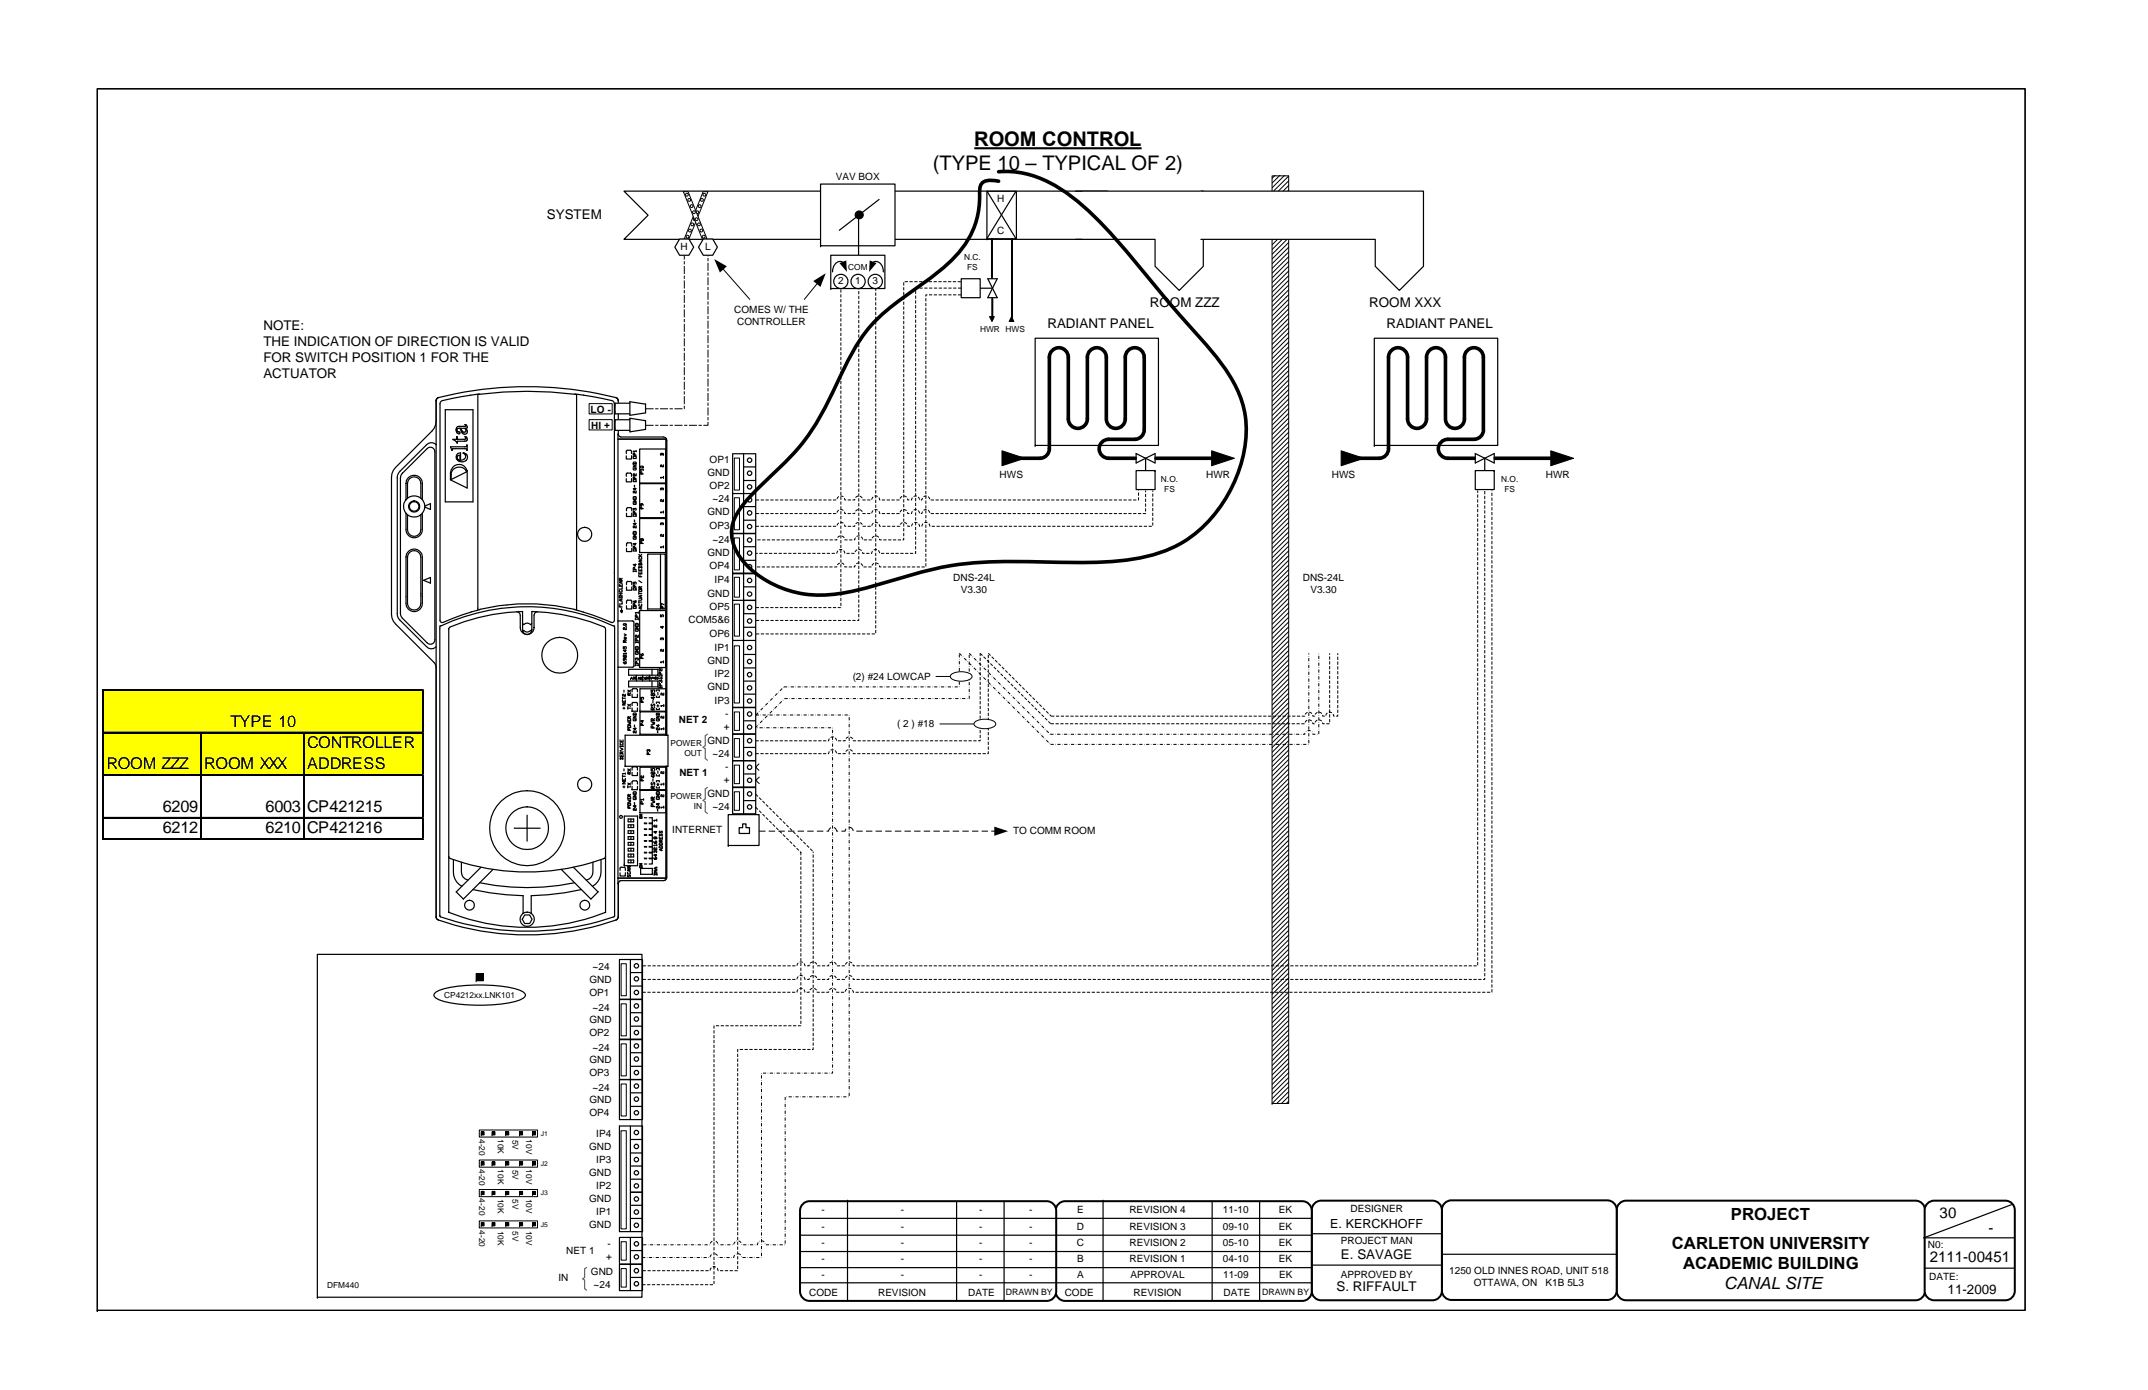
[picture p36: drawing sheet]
<svg xmlns="http://www.w3.org/2000/svg" width="432mm" height="279mm" viewBox="0 0 432 279" stroke-linecap="round" stroke-linejoin="round" font-family="sans-serif">
<defs><g id="words">
<g font-size="4">
<text x="195.8" y="29.4">ROOM CONTROL</text>
<text x="187.5" y="34.2">(TYPE 10 – TYPICAL OF 2)</text>
</g>
<g font-size="3.4">
<text x="348" y="245.1">PROJECT</text>
<text x="336.1" y="251">CARLETON UNIVERSITY</text>
<text x="338.3" y="255.1">ACADEMIC BUILDING</text>
<text x="346.6" y="259.1">CANAL SITE</text>
</g>
<g font-size="3.3">
<text x="46.4" y="146.1">TYPE 10</text>
<text x="21.4" y="154.6">ROOM ZZZ</text>
<text x="41.1" y="154.6">ROOM XXX</text>
<text x="61.7" y="150.4">CONTROLLER</text>
<text x="61.7" y="154.6">ADDRESS</text>
<text x="32.7" y="163.2">6209</text>
<text x="32.7" y="167.5">6212</text>
<text x="53.4" y="163.2">6003 CP421215</text>
<text x="53.4" y="167.5">6210 CP421216</text>
</g>
<g font-size="3">
<text x="389.9" y="244.8">30</text>
<text x="399.7" y="247.8">-</text>
<text x="387.9" y="253.8">2111-00451</text>
</g>
<g font-size="2.7">
<text x="109.9" y="44.1">SYSTEM</text>
<text x="210.5" y="66">RADIANT PANEL</text>
<text x="231.1" y="61.7">ROOM ZZZ</text>
<text x="275.2" y="61.7">ROOM XXX</text>
<text x="278.7" y="66">RADIANT PANEL</text>
<text x="52.9" y="66.3">NOTE:</text>
<text x="52.9" y="69.5">THE INDICATION OF DIRECTION IS VALID</text>
<text x="52.9" y="72.7">FOR SWITCH POSITION 1 FOR THE</text>
<text x="52.9" y="76">ACTUATOR</text>
<text x="269.6" y="253.1">E. SAVAGE</text>
<text x="268.7" y="259.4">S. RIFFAULT</text>
<text x="391.5" y="260.1">11-2009</text>
</g>
<text font-size="2.5" x="267.4" y="246.8">E. KERCKHOFF</text>
<g font-size="2">
<text x="168" y="36.1">VAV BOX</text>
<text x="200.5" y="40.7">H</text>
<text x="200.5" y="47">C</text>
<text x="136.8" y="50.3">H</text>
<text x="141.8" y="50.3">L</text>
<text x="168.5" y="57.1">2</text>
<text x="171.9" y="57.1">1</text>
<text x="175.4" y="57.1">3</text>
<text x="147.6" y="62.8">COMES W/ THE</text>
<text x="148.2" y="65.3">CONTROLLER</text>
<text x="118.7" y="83">LO -</text>
<text x="118.9" y="86.2">HI +</text>
<text x="142.2" y="95.6">GND</text>
<text x="142.6" y="93">OP1</text>
<text x="142.6" y="98.4">OP2</text>
<text x="143.3" y="101">~24</text>
<text x="201" y="96.1">HWS</text>
<text x="242.5" y="96.1">HWR</text>
<text x="267.7" y="96.1">HWS</text>
<text x="310.7" y="96.1">HWR</text>
<text x="142.2" y="103.6">GND</text>
<text x="142.6" y="106.3">OP3</text>
<text x="142.2" y="111.7">GND</text>
<text x="143.3" y="109.1">~24</text>
<text x="142.2" y="119.9">GND</text>
<text x="142.6" y="114.4">OP4</text>
<text x="143.7" y="117.2">IP4</text>
<text x="191.6" y="116.8">DNS-24L</text>
<text x="193.1" y="119.3">V3.30</text>
<text x="261.9" y="116.8">DNS-24L</text>
<text x="263.4" y="119.3">V3.30</text>
<text x="138.4" y="125.3">COM5&amp;6</text>
<text x="142.6" y="122.6">OP5</text>
<text x="142.6" y="128">OP6</text>
<text x="143.7" y="130.9">IP1</text>
<text x="142.2" y="133.6">GND</text>
<text x="143.7" y="136.2">IP2</text>
<text x="171.4" y="136.6">(2) #24 LOWCAP</text>
<text x="142.2" y="138.8">GND</text>
<text x="143.7" y="141.4">IP3</text>
<text x="136.5" y="145.3">NET 2</text>
<text x="142.2" y="149.5">GND</text>
<text x="145.5" y="146.8">+</text>
<text x="145.8" y="144.2">-</text>
<text x="180.3" y="146.1">( 2 ) #18</text>
<text x="143.3" y="152.1">~24</text>
<text x="145.8" y="154.9">-</text>
<text x="136.6" y="156">NET 1</text>
<text x="142.2" y="160.2">GND</text>
<text x="145.5" y="157.5">+</text>
<text x="135.1" y="167.4">INTERNET</text>
<text x="143.3" y="162.8">~24</text>
<text x="203.6" y="167.7">TO COMM ROOM</text>
<text x="118.5" y="197.5">GND</text>
<text x="119.1" y="195.1">~24</text>
<text x="118.5" y="200.2">OP1</text>
<text x="119.1" y="203.1">~24</text>
<text x="118.5" y="205.6">GND</text>
<text x="118.5" y="208.2">OP2</text>
<text x="118.5" y="213.6">GND</text>
<text x="119.1" y="211.2">~24</text>
<text x="118.5" y="221.7">GND</text>
<text x="118.5" y="216.3">OP3</text>
<text x="119.1" y="219.2">~24</text>
<text x="118.5" y="224.3">OP4</text>
<text x="118.4" y="231.1">GND</text>
<text x="119.9" y="228.5">IP4</text>
<text x="119.9" y="233.8">IP3</text>
<text x="118.4" y="236.4">GND</text>
<text x="119.9" y="239">IP2</text>
<text x="118.4" y="241.6">GND</text>
<text x="119.9" y="244.3">IP1</text>
<text x="165.1" y="243.9">-</text>
<text x="181.1" y="243.9">-</text>
<text x="196.9" y="243.9">-</text>
<text x="206.9" y="243.9">-</text>
<text x="216.5" y="243.9">E</text>
<text x="227" y="243.9">REVISION 4</text>
<text x="245.9" y="243.9">11-10</text>
<text x="257.1" y="243.9">EK</text>
<text x="271.5" y="243.6">DESIGNER</text>
<text x="118.4" y="246.9">GND</text>
<text x="122.1" y="250.7">-</text>
<text x="165.1" y="250.5">-</text>
<text x="165.1" y="247.2">-</text>
<text x="181.1" y="250.5">-</text>
<text x="181.1" y="247.2">-</text>
<text x="196.9" y="250.5">-</text>
<text x="196.9" y="247.2">-</text>
<text x="206.9" y="250.5">-</text>
<text x="206.9" y="247.2">-</text>
<text x="216.5" y="250.5">C</text>
<text x="216.5" y="247.2">D</text>
<text x="227" y="247.2">REVISION 3</text>
<text x="227.1" y="250.5">REVISION 2</text>
<text x="245.9" y="250.5">05-10</text>
<text x="245.9" y="247.2">09-10</text>
<text x="257.1" y="250.5">EK</text>
<text x="257.1" y="247.2">EK</text>
<text x="269.5" y="250.1">PROJECT MAN</text>
<text x="387.5" y="250.9">N0:</text>
<text x="112.2" y="257.5">IN</text>
<text x="113.8" y="252.1">NET 1</text>
<text x="118.8" y="256.2">GND</text>
<text x="121.8" y="253.3">+</text>
<text x="165.1" y="253.8">-</text>
<text x="165.1" y="256.9">-</text>
<text x="181.1" y="253.8">-</text>
<text x="181.1" y="256.9">-</text>
<text x="196.9" y="253.8">-</text>
<text x="196.9" y="256.9">-</text>
<text x="206.9" y="253.8">-</text>
<text x="206.9" y="256.9">-</text>
<text x="216.5" y="253.8">B</text>
<text x="216.5" y="256.9">A</text>
<text x="227.1" y="253.8">REVISION 1</text>
<text x="227.3" y="256.9">APPROVAL</text>
<text x="245.9" y="253.8">04-10</text>
<text x="245.9" y="256.9">11-09</text>
<text x="257.1" y="253.8">EK</text>
<text x="257.1" y="257">EK</text>
<text x="269.5" y="256.9">APPROVED BY</text>
<text x="291.3" y="256.1">1250 OLD INNES ROAD, UNIT 518</text>
<text x="387.8" y="257.3">DATE:</text>
<text x="119.3" y="258.9">~24</text>
<text x="162.7" y="260.5">CODE</text>
<text x="176.5" y="260.6">REVISION</text>
<text x="194.6" y="260.6">DATE</text>
<text x="214.1" y="260.5">CODE</text>
<text x="227.9" y="260.6">REVISION</text>
<text x="246" y="260.6">DATE</text>
<text x="296.2" y="258.5">OTTAWA, ON</text>
<text x="310.7" y="258.5">K1B 5L3</text>
</g>
<g font-size="1.8">
<text x="202.2" y="260.4">DRAWN BY</text>
<text x="253.7" y="260.4">DRAWN BY</text>
</g>
<g font-size="1.7">
<text x="193.8" y="52.2">N.C.</text>
<text x="170.5" y="54.2">COM</text>
<text x="194.4" y="54.2">FS</text>
<text x="197" y="66.8">HWR HWS</text>
<text x="233.4" y="96.8">N.O.</text>
<text x="234" y="98.9">FS</text>
<text x="301.8" y="96.8">N.O.</text>
<text x="302.4" y="98.9">FS</text>
<text x="134.8" y="149.9">POWER</text>
<text x="137.6" y="151.9">OUT</text>
<text x="134.8" y="160.5">POWER</text>
<text x="139.4" y="162.6">IN</text>
<text x="89.3" y="200.5">CP4212xx.LNK101</text>
<text x="96.4" y="228.9" transform="rotate(90 96.4 228.9)">4-20</text>
<text x="100.1" y="229" transform="rotate(90 100.1 229)">10K</text>
<text x="103" y="229.1" transform="rotate(90 103 229.1)">5V</text>
<text x="105.8" y="229" transform="rotate(90 105.8 229)">10V</text>
<text x="96.4" y="235" transform="rotate(90 96.4 235)">4-20</text>
<text x="100.1" y="235" transform="rotate(90 100.1 235)">10K</text>
<text x="103" y="235.1" transform="rotate(90 103 235.1)">5V</text>
<text x="105.8" y="235" transform="rotate(90 105.8 235)">10V</text>
<text x="96.4" y="240.9" transform="rotate(90 96.4 240.9)">4-20</text>
<text x="100.1" y="240.9" transform="rotate(90 100.1 240.9)">10K</text>
<text x="103" y="241.1" transform="rotate(90 103 241.1)">5V</text>
<text x="105.8" y="241" transform="rotate(90 105.8 241)">10V</text>
<text x="96.4" y="247.3" transform="rotate(90 96.4 247.3)">4-20</text>
<text x="100.1" y="247.4" transform="rotate(90 100.1 247.4)">10K</text>
<text x="103" y="247.5" transform="rotate(90 103 247.5)">5V</text>
<text x="105.8" y="247.4" transform="rotate(90 105.8 247.4)">10V</text>
<text x="65.8" y="258.9">DFM440</text>
</g>
<g font-size="1.4">
<text x="108.7" y="228.3">J1</text>
<text x="108.7" y="234.4">J2</text>
<text x="108.7" y="240.3">J3</text>
<text x="108.7" y="246.6">J5</text>
</g>
</g></defs>
<path d="M19.6 17.8h387.5v245.6h-387.5zM19.6 263.4h.1" fill="none" stroke="#000" stroke-width=".24"/>
<path d="M325.5 241.9l.9-.5 .5-.1h58.2a1.9 1.9 0 0 1 1.9 1.9v16.3a1.9 1.9 0 0 1-1.9 1.9h-58.2a1.9 1.9 0 0 1-1.9-1.9v-16.3l.1-.5z" fill-rule="evenodd" fill="#fff"/>
<path d="M325.5 241.9l.9-.5 .5-.1h58.2a1.9 1.9 0 0 1 1.9 1.9v16.3a1.9 1.9 0 0 1-1.9 1.9h-58.2a1.9 1.9 0 0 1-1.9-1.9v-16.3l.1-.5z" fill="none" stroke="#000" stroke-width=".4"/>
<path d="M387.5 241.9l.8-.5 .5-.1h14.3a1.9 1.9 0 0 1 1.9 1.9v16.3a1.9 1.9 0 0 1-1.9 1.9h-14.3a1.91 1.91 0 0 1-1.9-1.9v-16.3l.1-.5z" fill-rule="evenodd" fill="#fff"/>
<path d="M387.5 241.9l.8-.5 .5-.1h14.3a1.9 1.9 0 0 1 1.9 1.9v16.3a1.9 1.9 0 0 1-1.9 1.9h-14.3a1.91 1.91 0 0 1-1.9-1.9v-16.3l.1-.5z" fill="none" stroke="#000" stroke-width=".4"/>
<path d="M290.4 241.8l.9-.5h.5h31.3a1.9 1.9 0 0 1 1.9 1.9v16.2a1.9 1.9 0 0 1-1.9 1.9h-31.3a1.91 1.91 0 0 1-1.9-1.9v-16.2v-.5z" fill-rule="evenodd" fill="#fff"/>
<path d="M290.4 241.8l.9-.5h.5h31.3a1.9 1.9 0 0 1 1.9 1.9v16.2a1.9 1.9 0 0 1-1.9 1.9h-31.3a1.91 1.91 0 0 1-1.9-1.9v-16.2v-.5z" fill="none" stroke="#000" stroke-width=".4"/>
<path d="M264.2 241.9l.9-.5 .5-.1h22.4a1.9 1.9 0 0 1 1.9 1.9v16.3a1.9 1.9 0 0 1-1.9 1.9h-22.4a1.9 1.9 0 0 1-1.9-1.9v-16.3l.1-.5z" fill-rule="evenodd" fill="#fff"/>
<path d="M264.2 241.9l.9-.5 .5-.1h22.4a1.9 1.9 0 0 1 1.9 1.9v16.3a1.9 1.9 0 0 1-1.9 1.9h-22.4a1.9 1.9 0 0 1-1.9-1.9v-16.3l.1-.5z" fill="none" stroke="#000" stroke-width=".4"/>
<path d="M212.8 242l.8-.5 .5-.1h47.7a1.92 1.92 0 0 1 1.9 2v16.2a1.92 1.92 0 0 1-1.9 1.9h-47.7a1.92 1.92 0 0 1-1.9-1.9v-16.2l.1-.5z" fill-rule="evenodd" fill="#fff"/>
<path d="M212.8 242l.8-.5 .5-.1h47.7a1.92 1.92 0 0 1 1.9 2v16.2a1.92 1.92 0 0 1-1.9 1.9h-47.7a1.92 1.92 0 0 1-1.9-1.9v-16.2l.1-.5z" fill="none" stroke="#000" stroke-width=".4"/>
<g fill="none" stroke="#000" stroke-width=".24">
<path d="M212.2 251.6h51.5M212.2 248.3h51.6M212.2 244.9h51.6M212.2 257.9h51.5M212.2 254.8h51.5M221.7 241.3v20.2M243.7 241.6v19.8M253.2 241.4v20.1M264 254.3h25.8M264 248h25.8M289.9 252.1h35.2M386.8 254.9h18.1"/>
<path d="M404.4 242.1l-17.7 6.7h18.2"/>
</g>
<path d="M161.4 242l.8-.5 .5-.1h47.7a1.92 1.92 0 0 1 1.9 2v16.2a1.92 1.92 0 0 1-1.9 1.9h-47.7a1.93 1.93 0 0 1-1.9-1.9v-16.2l.1-.5z" fill-rule="evenodd" fill="#fff"/>
<path d="M161.4 242l.8-.5 .5-.1h47.7a1.92 1.92 0 0 1 1.9 2v16.2a1.92 1.92 0 0 1-1.9 1.9h-47.7a1.93 1.93 0 0 1-1.9-1.9v-16.2l.1-.5z" fill="none" stroke="#000" stroke-width=".4"/>
<path d="M160.8 251.6h51.5M160.8 248.3h51.6M160.8 244.9h51.6M160.8 257.9h51.6M160.8 254.8h51.5M170.4 241.3v20.2M192.3 241.6v19.8M201.8 241.4v20.1" fill="none" stroke="#000" stroke-width=".24"/>
<path d="M195.9 29.8h33.6" fill="none" stroke="#000" stroke-width=".42"/>
<path d="M63.8 191.8h65.3v69h-65.3z" fill="#fff"/>
<path d="M63.8 191.8h65.3v69h-65.3zM63.8 260.8h.1" fill="none" stroke="#000" stroke-width=".24"/>
<path d="M96.4 233.2h11.7v1.4h-11.7z" fill="#fff"/>
<path d="M96.4 233.2h11.7v1.4h-11.7zM96.7 233.5h.6v.7h-.6zM96.7 234.2h.1M98.9 233.5h.6v.7h-.6zM98.9 234.2h.1" fill="none" stroke="#000" stroke-width=".2"/>
<path d="M96.7 233.5h.6v.7h-.6zM98.9 233.5h.6v.7h-.6z" fill="#000"/>
<g fill="none" stroke="#000" stroke-width=".24">
<path d="M124.5 259.4h4.6M124.5 254.1v5.3M124.6 254.1h4.6M126.7 254.1v5.3M126.9 256.8h2.2M129.2 254.2v5.2"/>
<circle cx="127.9" cy="258" r=".45"/>
<circle cx="127.9" cy="255.4" r=".45"/>
</g>
<path d="M124.9 255h1v3.7h-1z" fill="#fff"/>
<path d="M124.9 255h1v3.7h-1z" fill="none" stroke="#000" stroke-width=".2"/>
<g fill="none" stroke="#000" stroke-width=".24">
<path d="M126.7 226.3v21.2M126.7 231.8h2.4M126.9 239.6h2.3M126.9 234.4h2.2M126.9 237h2.2M126.9 229h2.2M124.5 247.6v-21.3h4.7v21.3"/>
<circle cx="127.9" cy="227.6" r=".45"/>
<circle cx="127.9" cy="235.7" r=".44"/>
<circle cx="127.9" cy="230.4" r=".44"/>
<circle cx="127.9" cy="233.1" r=".44"/>
<circle cx="127.9" cy="238.4" r=".44"/>
</g>
<path d="M124.8 227.3h1.1v19.7h-1.1z" fill="#fff"/>
<path d="M124.8 227.3h1.1v19.7h-1.1z" fill="none" stroke="#000" stroke-width=".2"/>
<g fill="none" stroke="#000" stroke-width=".24">
<path d="M124.5 248.8v5.1M124.6 254.1h4.6M124.6 248.7h4.6M126.7 248.8v5.2M126.9 251.4h2.2M129.2 248.8v5.2"/>
<circle cx="127.9" cy="250" r=".44"/>
<circle cx="127.9" cy="252.6" r=".44"/>
</g>
<path d="M124.9 249.6h1v3.7h-1z" fill="#fff"/>
<path d="M124.9 249.6h1v3.7h-1z" fill="none" stroke="#000" stroke-width=".2"/>
<g fill="none" stroke="#000" stroke-width=".24">
<path d="M124.5 217.1v7.9h4.6M124.6 217h4.6M126.7 217.1v7.9M126.7 219.7h2.4M129.2 217.1v7.9M126.8 222.4h2.4"/>
<circle cx="127.9" cy="218.3" r=".44"/>
<circle cx="127.9" cy="223.7" r=".44"/>
<circle cx="127.9" cy="220.9" r=".44"/>
</g>
<path d="M124.9 217.9h1v6.4h-1z" fill="#fff"/>
<path d="M124.9 217.9h1v6.4h-1z" fill="none" stroke="#000" stroke-width=".2"/>
<g fill="none" stroke="#000" stroke-width=".24">
<path d="M124.5 209v8h4.6M126.7 209v7.9M126.7 211.6h2.4M126.8 214.3h2.4M129.2 209v7.9"/>
<circle cx="127.9" cy="215.6" r=".45"/>
<circle cx="127.9" cy="210.2" r=".44"/>
<circle cx="127.9" cy="212.9" r=".44"/>
</g>
<path d="M124.9 209.8h1v6.5h-1z" fill="#fff"/>
<path d="M124.9 209.8h1v6.5h-1zM101.7 233.5h.6v.7h-.6zM101.7 234.2h.1M104.4 233.5h.7v.7h-.7zM104.4 234.2h.1M107 233.5h.7v.7h-.7zM107 234.2h.1" fill="none" stroke="#000" stroke-width=".2"/>
<path d="M101.7 233.5h.6v.7h-.6zM104.4 233.5h.7v.7h-.7zM107 233.5h.7v.7h-.7z" fill="#000"/>
<path d="M96.4 227.1h11.7v1.5h-11.7z" fill="#fff"/>
<path d="M96.4 227.1h11.7v1.5h-11.7zM96.7 227.5h.6v.6h-.6zM96.7 228.1h.1M98.9 227.5h.6v.6h-.6zM98.9 228.1h.1M101.7 227.5h.6v.6h-.6zM101.7 228.1h.1M104.4 227.5h.7v.6h-.7zM104.4 228.1h.1M107 227.5h.7v.6h-.7zM107 228.1h.1" fill="none" stroke="#000" stroke-width=".2"/>
<path d="M96.7 227.5h.6v.6h-.6zM98.9 227.5h.6v.6h-.6zM101.7 227.5h.6v.6h-.6zM104.4 227.5h.7v.6h-.7zM107 227.5h.7v.6h-.7z" fill="#000"/>
<path d="M96.4 239.1h11.7v1.4h-11.7z" fill="#fff"/>
<g fill="none" stroke="#000" stroke-width=".2">
<path d="M95.7 195.7h1.4v1.4h-1.4zM95.7 197.1h.1M96.4 239.1h11.7v1.4h-11.7zM96.7 239.5h.6v.6h-.6zM98.9 239.5h.6v.6h-.6zM101.7 239.5h.6v.6h-.6zM104.4 239.5h.7v.6h-.7zM107 239.5h.7v.6h-.7zM96.7 240.1h.1M98.9 240.1h.1M101.7 240.1h.1M104.4 240.1h.1"/>
<path d="M107 240.1h.1"/>
</g>
<path d="M95.7 195.7h1.4v1.4h-1.4zM96.7 239.5h.6v.6h-.6zM98.9 239.5h.6v.6h-.6zM101.7 239.5h.6v.6h-.6zM104.4 239.5h.7v.6h-.7zM107 239.5h.7v.6h-.7z" fill="#000"/>
<path d="M117.9 254.8l-.4 .3v1.7l-.4 .2 .4 .3v1.7l.4 .3" fill="none" stroke="#666" stroke-width=".24"/>
<g fill="none" stroke="#000" stroke-width=".24">
<path d="M126.7 239.6h2.4M126.9 242.3h2.2"/>
<circle cx="127.9" cy="243.6" r=".44"/>
<circle cx="127.9" cy="241" r=".44"/>
</g>
<path d="M96.4 245.4h11.7v1.4h-11.7z" fill="#fff"/>
<path d="M96.4 245.4h11.7v1.4h-11.7zM96.7 245.8h.6v.6h-.6zM96.7 246.4h.1M98.9 245.8h.6v.6h-.6zM98.9 246.4h.1M101.7 245.8h.6v.6h-.6zM101.7 246.4h.1M104.4 245.8h.7v.6h-.7zM104.4 246.4h.1M107 245.8h.7v.6h-.7zM107 246.4h.1" fill="none" stroke="#000" stroke-width=".2"/>
<path d="M96.7 245.8h.6v.6h-.6zM98.9 245.8h.6v.6h-.6zM101.7 245.8h.6v.6h-.6zM104.4 245.8h.7v.6h-.7zM107 245.8h.7v.6h-.7z" fill="#000"/>
<path d="M87.3 199.7a8.6 8.6 0 0 1 4.9-1.5 30.6 30.6 0 0 1 12.4 .9l.9 .6 .1 .3a2.09 2.09 0 0 1-1.7 1.2 33.5 33.5 0 0 1-14.9 0 2.09 2.09 0 0 1-1.8-1.2z" fill-rule="evenodd" fill="#fff"/>
<g fill="none" stroke="#000" stroke-width=".24">
<path d="M87.3 199.7a8.6 8.6 0 0 1 4.9-1.5 30.6 30.6 0 0 1 12.4 .9l.9 .6 .1 .3a2.09 2.09 0 0 1-1.7 1.2 33.5 33.5 0 0 1-14.9 0 2.09 2.09 0 0 1-1.8-1.2zM124.5 201v7.9h4.7v-7.9M124.5 209h4.6M124.6 200.9h4.6M126.7 201v7.9M126.7 203.6h2.4M126.8 206.3h2.4"/>
<circle cx="127.9" cy="207.6" r=".45"/>
<circle cx="127.9" cy="202.2" r=".44"/>
<circle cx="127.9" cy="204.8" r=".44"/>
</g>
<path d="M124.9 201.8h1v6.4h-1z" fill="#fff"/>
<path d="M124.9 201.8h1v6.4h-1z" fill="none" stroke="#000" stroke-width=".2"/>
<g fill="none" stroke="#000" stroke-width=".24">
<path d="M124.5 192.9v8h4.6M126.7 192.9v7.9M126.7 195.5h2.4M126.8 198.2h2.4M129.2 192.9v7.9"/>
<circle cx="127.9" cy="199.5" r=".45"/>
<circle cx="127.9" cy="196.8" r=".44"/>
<circle cx="127.9" cy="194.1" r=".44"/>
</g>
<path d="M124.9 193.7h1v6.5h-1z" fill="#fff"/>
<path d="M124.9 193.7h1v6.5h-1z" fill="none" stroke="#000" stroke-width=".2"/>
<g fill="none" stroke="#000" stroke-width=".24">
<path d="M147.3 158.3v5.2M147.3 158.3h4.6M149.5 158.3v5.3M151.9 158.4v5.2M147.3 163.6h4.5M149.7 160.9h2.1M124.5 192.9h4.6M124.6 247.6h4.6M126.9 244.9h2.2"/>
<circle cx="150.7" cy="159.6" r=".45"/>
<circle cx="150.7" cy="162.2" r=".45"/>
<circle cx="127.9" cy="246.3" r=".44"/>
</g>
<path d="M147.6 159.2h1.1v3.7h-1.1z" fill="#fff"/>
<path d="M147.6 159.2h1.1v3.7h-1.1z" fill="none" stroke="#000" stroke-width=".2"/>
<g fill="none" stroke="#000" stroke-width=".24">
<path d="M147.3 115.3h4.6M147.3 128.9v13.3h4.6M149.5 128.9v13.3M149.5 134.3h2.3M149.7 136.9h2.1M149.7 139.5h2.1M149.7 131.6h2.1M151.9 128.9v13.2"/>
<circle cx="150.7" cy="135.6" r=".45"/>
<circle cx="150.7" cy="133" r=".45"/>
<circle cx="150.7" cy="138.3" r=".44"/>
<circle cx="150.7" cy="130.2" r=".44"/>
<circle cx="150.7" cy="140.9" r=".44"/>
</g>
<path d="M147.6 129.8h1.1v11.5h-1.1z" fill="#fff"/>
<path d="M147.6 129.8h1.1v11.5h-1.1z" fill="none" stroke="#000" stroke-width=".2"/>
<g fill="none" stroke="#000" stroke-width=".24">
<path d="M147.3 158.2h4.5M149.5 152.9v5.3M149.7 155.6h2.1M151.9 153v5.2M151.9 152.9h-4.6v5.2"/>
<circle cx="150.7" cy="156.8" r=".44"/>
<circle cx="150.7" cy="154.2" r=".44"/>
</g>
<path d="M147.6 153.8h1.1v3.7h-1.1z" fill="#fff"/>
<path d="M147.6 153.8h1.1v3.7h-1.1z" fill="none" stroke="#000" stroke-width=".2"/>
<g fill="none" stroke="#000" stroke-width=".24">
<path d="M147.3 152.9h4.5M147.3 147.6v5.2M147.3 147.6h4.6M149.5 147.6v5.3M149.7 150.2h2.1M151.9 147.7v5.2"/>
<circle cx="150.7" cy="151.5" r=".44"/>
<circle cx="150.7" cy="148.9" r=".44"/>
</g>
<path d="M147.6 148.5h1.1v3.7h-1.1z" fill="#fff"/>
<path d="M147.6 148.5h1.1v3.7h-1.1z" fill="none" stroke="#000" stroke-width=".2"/>
<g fill="none" stroke="#000" stroke-width=".24">
<path d="M147.3 147.5h4.5M149.5 142.2v5.3M149.7 144.9h2.1M151.9 142.3v5.2M151.9 142.2h-4.6v5.2"/>
<circle cx="150.7" cy="143.5" r=".44"/>
<circle cx="150.7" cy="146.2" r=".44"/>
</g>
<path d="M147.6 143.1h1.1v3.7h-1.1z" fill="#fff"/>
<path d="M147.6 143.1h1.1v3.7h-1.1z" fill="none" stroke="#000" stroke-width=".2"/>
<g fill="none" stroke="#000" stroke-width=".24">
<path d="M149.5 107.3v7.9M149.5 109.9h2.3M149.6 112.6h2.3M151.9 107.4v7.8M151.9 107.3h-4.6v8h4.6"/>
<circle cx="150.7" cy="113.9" r=".44"/>
<circle cx="150.7" cy="108.6" r=".44"/>
<circle cx="150.7" cy="111.2" r=".44"/>
</g>
<path d="M147.6 108.1h1.1v6.5h-1.1z" fill="#fff"/>
<path d="M147.6 108.1h1.1v6.5h-1.1z" fill="none" stroke="#000" stroke-width=".2"/>
<g fill="none" stroke="#000" stroke-width=".24">
<path d="M149.5 99.3v7.8M151.9 99.3v7.9M151.9 99.2h-4.6v8h4.6M149.5 101.8h2.3M149.6 104.6h2.3"/>
<circle cx="150.7" cy="105.9" r=".44"/>
<circle cx="150.7" cy="100.5" r=".44"/>
<circle cx="150.7" cy="103.1" r=".45"/>
</g>
<path d="M147.6 100.1h1.1v6.4h-1.1z" fill="#fff"/>
<path d="M147.6 100.1h1.1v6.4h-1.1z" fill="none" stroke="#000" stroke-width=".2"/>
<g fill="none" stroke="#000" stroke-width=".24">
<path d="M147.3 91.2v8M147.3 91.2h4.6M149.5 91.3v7.9M149.5 93.9h2.3M149.6 96.6h2.3M151.9 91.3v7.9"/>
<circle cx="150.7" cy="97.9" r=".44"/>
<circle cx="150.7" cy="92.5" r=".44"/>
<circle cx="150.7" cy="95.1" r=".44"/>
</g>
<path d="M147.6 92.1h1.1v6.4h-1.1z" fill="#fff"/>
<path d="M147.6 92.1h1.1v6.4h-1.1z" fill="none" stroke="#000" stroke-width=".2"/>
<path d="M142.2 147.6l-.4 .3v2l-.5 .3 .5 .3v2l.4 .3M142.2 158.3l-.4 .3v2l-.5 .3 .5 .3v2l.4 .3" fill="none" stroke="#666" stroke-width=".24"/>
<g fill="none" stroke="#000" stroke-width=".24">
<path d="M147.3 120.7v8M147.3 120.7h4.6M147.3 128.7h4.6M149.5 120.8v7.9M149.5 126.1h2.3M149.6 123.4h2.3M151.9 120.8v7.9"/>
<circle cx="150.7" cy="122.1" r=".45"/>
<circle cx="150.7" cy="127.4" r=".44"/>
<circle cx="150.7" cy="124.8" r=".44"/>
</g>
<path d="M147.6 121.4h1.1v6.5h-1.1z" fill="#fff"/>
<path d="M147.6 121.4h1.1v6.5h-1.1z" fill="none" stroke="#000" stroke-width=".2"/>
<g fill="none" stroke="#000" stroke-width=".24">
<path d="M147.3 115.3h4.6M149.5 115.4v7.9M149.6 118h2.3M151.9 115.3h-4.6v5.4M151.9 115.4v5.2M149.5 120.7h2.3"/>
<circle cx="150.7" cy="116.7" r=".44"/>
<circle cx="150.7" cy="119.4" r=".44"/>
</g>
<path d="M147.6 116h1.1v4h-1.1z" fill="#fff"/>
<path d="M147.6 116h1.1v4h-1.1z" fill="none" stroke="#000" stroke-width=".2"/>
<path d="M125.4 38.4h97.2l4.9 4.9-4.9 4.8h-97.2l4.9-4.8z" fill-rule="evenodd" fill="#fff"/>
<path d="M125.4 38.4h97.2l4.9 4.9-4.9 4.8h-97.2l4.9-4.8z" fill="none" stroke="#000" stroke-width=".24"/>
<path d="M165 37h14.9v12.4h-14.9z" fill="#fff"/>
<g fill="none" stroke="#000" stroke-width=".24">
<path d="M165 37h14.9v12.4h-14.9zM165 49.4h.1M172.6 43.2v8.1M176.7 40.1l-8 6.2"/>
<circle cx="172.7" cy="43.2" r=".79"/>
</g>
<circle cx="172.7" cy="43.2" r=".79" fill="#000"/>
<path d="M141.4 38.5h.9l-3.8 9.5h-1z" fill-rule="evenodd" fill="#fff"/>
<path d="M141.4 38.5h.9l-3.8 9.5h-1z" fill="none" stroke="#000" stroke-width=".2"/>
<circle cx="138.2" cy="47.6" r=".29" fill="#fff"/>
<circle cx="138.2" cy="47.6" r=".29" fill="none" stroke="#000" stroke-width=".2"/>
<circle cx="138.7" cy="46.3" r=".29" fill="#fff"/>
<circle cx="138.7" cy="46.3" r=".29" fill="none" stroke="#000" stroke-width=".2"/>
<circle cx="139.2" cy="45.1" r=".29" fill="#fff"/>
<circle cx="139.2" cy="45.1" r=".29" fill="none" stroke="#000" stroke-width=".2"/>
<circle cx="139.6" cy="44.1" r=".29" fill="#fff"/>
<circle cx="139.6" cy="44.1" r=".29" fill="none" stroke="#000" stroke-width=".2"/>
<circle cx="140.2" cy="42.7" r=".29" fill="#fff"/>
<circle cx="140.2" cy="42.7" r=".29" fill="none" stroke="#000" stroke-width=".2"/>
<circle cx="140.6" cy="41.4" r=".29" fill="#fff"/>
<circle cx="140.6" cy="41.4" r=".29" fill="none" stroke="#000" stroke-width=".2"/>
<circle cx="141.1" cy="40.2" r=".29" fill="#fff"/>
<circle cx="141.1" cy="40.2" r=".29" fill="none" stroke="#000" stroke-width=".2"/>
<circle cx="141.6" cy="39.1" r=".29" fill="#fff"/>
<circle cx="141.6" cy="39.1" r=".29" fill="none" stroke="#000" stroke-width=".2"/>
<path d="M137.4 38.5h.9l3.8 9.5h-.9z" fill-rule="evenodd" fill="#fff"/>
<path d="M137.4 38.5h.9l3.8 9.5h-.9z" fill="none" stroke="#000" stroke-width=".2"/>
<circle cx="141.5" cy="47.6" r=".29" fill="#fff"/>
<circle cx="141.5" cy="47.6" r=".29" fill="none" stroke="#000" stroke-width=".2"/>
<circle cx="141" cy="46.3" r=".29" fill="#fff"/>
<circle cx="141" cy="46.3" r=".29" fill="none" stroke="#000" stroke-width=".2"/>
<circle cx="140.5" cy="45.1" r=".29" fill="#fff"/>
<circle cx="140.5" cy="45.1" r=".29" fill="none" stroke="#000" stroke-width=".2"/>
<circle cx="140" cy="44.1" r=".29" fill="#fff"/>
<circle cx="140" cy="44.1" r=".29" fill="none" stroke="#000" stroke-width=".2"/>
<circle cx="139.5" cy="42.7" r=".29" fill="#fff"/>
<circle cx="139.5" cy="42.7" r=".29" fill="none" stroke="#000" stroke-width=".2"/>
<circle cx="139" cy="41.4" r=".29" fill="#fff"/>
<circle cx="139" cy="41.4" r=".29" fill="none" stroke="#000" stroke-width=".2"/>
<circle cx="138.5" cy="40.2" r=".29" fill="#fff"/>
<circle cx="138.5" cy="40.2" r=".29" fill="none" stroke="#000" stroke-width=".2"/>
<circle cx="138.1" cy="39.1" r=".29" fill="#fff"/>
<circle cx="138.1" cy="39.1" r=".29" fill="none" stroke="#000" stroke-width=".2"/>
<path d="M136.6 48h1.9l.9 1.7-.9 1.6h-1.9l-.9-1.6z" fill-rule="evenodd" fill="#fff"/>
<path d="M136.6 48h1.9l.9 1.7-.9 1.6h-1.9l-.9-1.6z" fill="none" stroke="#000" stroke-width=".24"/>
<path d="M141.4 48h1.9l.9 1.7-.9 1.6h-1.9l-1-1.6z" fill-rule="evenodd" fill="#fff"/>
<path d="M141.4 48h1.9l.9 1.7-.9 1.6h-1.9l-1-1.6z" fill="none" stroke="#000" stroke-width=".24"/>
<path d="M151.9 122.1h17.1v-64.2M152 124.7h20.6v-66.8M152 127.4h24v-69.5M151.9 148.9h14.7a.79 .79 0 0 1 .8-.8 .79 .79 0 0 1 .8 .8h1.7a.8 .8 0 0 1 .8-.8 .8 .8 0 0 1 .8 .8h25.5v-17.6M151.9 151.5h14.7a.79 .79 0 0 1 .8-.8 .79 .79 0 0 1 .8 .8h1.7a.8 .8 0 0 1 .8-.8 .8 .8 0 0 1 .8 .8h27.2v-20.2" fill="none" stroke="#000" stroke-width=".2" stroke-dasharray=".6 .3" stroke-linecap="butt"/>
<path d="M151.9 154.2l.7-.7M151.9 154.2l.7 .7M152 156.8l.7 .8M152 156.8l.7-.7" fill="none" stroke="#000" stroke-width=".2" stroke-dasharray="1.3 .6" stroke-linecap="butt"/>
<path d="M157.6 138.1h35.2v-6.8M157.7 140.4h37.1v-9.1" fill="none" stroke="#000" stroke-width=".2" stroke-dasharray=".6 .3 .1 .3" stroke-linecap="butt"/>
<path d="M188.2 136h2.8" fill="none" stroke="#000" stroke-width=".2"/>
<path d="M191.3 135.5a3.8 3.8 0 0 1 4 .2l.1 .3a2.04 2.04 0 0 1-2.2 .9h-.6a1.72 1.72 0 0 1-1.6-.9z" fill-rule="evenodd" fill="#fff"/>
<path d="M191.3 135.5a3.8 3.8 0 0 1 4 .2l.1 .3a2.04 2.04 0 0 1-2.2 .9h-.6a1.72 1.72 0 0 1-1.6-.9zM188.9 145.5h6.9" fill="none" stroke="#000" stroke-width=".2"/>
<path d="M196.1 145a3.8 3.8 0 0 1 4 .3l.1 .2a2 2 0 0 1-2.2 1l-.6-.1a1.73 1.73 0 0 1-1.6-.9z" fill-rule="evenodd" fill="#fff"/>
<path d="M196.1 145a3.8 3.8 0 0 1 4 .3l.1 .2a2 2 0 0 1-2.2 1l-.6-.1a1.73 1.73 0 0 1-1.6-.9z" fill="none" stroke="#000" stroke-width=".2"/>
<path d="M167 51.3h10.9v6.7h-10.9z" fill="#fff"/>
<path d="M167 51.3h10.9v6.7h-10.9zM167 58h.1" fill="none" stroke="#000" stroke-width=".24"/>
<circle cx="172.5" cy="56.6" r="1.43" fill="#fff"/>
<circle cx="172.5" cy="56.6" r="1.43" fill="none" stroke="#000" stroke-width=".24"/>
<circle cx="169" cy="56.6" r="1.43" fill="#fff"/>
<circle cx="169" cy="56.6" r="1.43" fill="none" stroke="#000" stroke-width=".24"/>
<circle cx="176" cy="56.6" r="1.43" fill="#fff"/>
<g fill="none" stroke="#000" stroke-width=".24">
<path d="M169.5 52.8a1.24 1.24 0 0 0-2 .8l-.1 1.1M175.5 52.8a1.39 1.39 0 0 1 2 1.3l.1 .6M88.2 79.9l-.4 .2-.1 .5M88.2 79.9a73.5 73.5 0 0 1 35.6 0M88.2 79.9a.66 .66 0 0 0-.5 .7M94.6 79.4l-5.7 1.1-.4 .4v.3M95.7 79.3l-1.1 .1M96.1 79.2v43.4M96.3 79.2h.1M96.3 79.2l-.6 .1M96.4 79.2h-.1M115.5 79.2a77 77 0 0 0-19.1 0"/>
<path d="M115.7 79.2h-.2M115.7 79.2l.6 .1M115.9 79.2v43.4M116.3 79.3l1 .1M117.3 79.4l5.7 1.1 .3 .2 .2 .5M123.8 79.9l.3 .3 .2 .4M123.8 79.9l.3 .2 .2 .5M80.5 96.1l.4-1 5-4.9a.89 .89 0 0 1 1-.2 .89 .89 0 0 1 .5 .8v37.8M80.5 96.1v27.5l.4 .6 5 5a.89 .89 0 0 0 1 .2 .89 .89 0 0 0 .5-.8M87.7 80.6v103.7M87.7 84.7l-.4 1.4-.5 .5-7.3 7.4-.4 .6-.4 1.3 .1 28.3 .7 1.2 7.7 7.8 .5 .9M87.7 89.4a1.3 1.3 0 0 0-2 0l-5.3 5.3-.5 1.1v27.6"/>
<path d="M88.5 81.2v43.5a.45 .45 0 0 0 .6 .4l5.6-2.1M89.5 82.3l5.6 .1v18.5h-5.6v-18.5M92 92.5l.9 .3 .8-.2M92.1 92.4l-.2-.3v-.3l.3-.3h.3v1l-.4-.1M92.6 86.4l-.1-.3h-.4l-.2 .2v.4M92.6 86.1h.9a.42 .42 0 0 1 .1 .7 .42 .42 0 0 1-.7-.2zM93.1 91.1h.2l.4 .2 .3 .6M93.1 91.1l.4 .3M93.5 91.3a.8 .8 0 0 1-.1 .9 .8 .8 0 0 1-.8 .3v-1.5a.84 .84 0 0 0-.9 .6 .84 .84 0 0 0 .3 1M93.6 88.2l-1.7 .1v-.5h-.1v.5l-.7 .1 .7 .5M93.6 85.7l-.1-.4 .2 .1 .2 .3v.3l-.3 .1 .1 .2M93.6 85.6l-1.2 .1a.59 .59 0 0 0-.7 .7 .53 .53 0 0 0 .1 .6 .53 .53 0 0 0 .7 .1l-.1-.3-.5-.1"/>
<path d="M93.7 94.6l.1 .2-3.1 1.6a2.04 2.04 0 0 1 1-2.4 1.63 1.63 0 0 1 2 .7M93.7 89.8h-3.1v.1l.2 .7 .2-.4h.2h2.3l.4 .3v-1l-.2 .3M93.7 88.6l-1.8 .1v.3l-.1-.1M93.7 86.3a.57 .57 0 0 1 0 .9 .57 .57 0 0 1-.9-.3l-.2-.5M93.7 87.9l-.2-.2 .2 .3-.1 .2M93.7 87.9l.3 .4-.3 .3M93.9 94.6v.1a1.71 1.71 0 0 0-1.8-1.3 1.71 1.71 0 0 0-1.5 1.7v1.4l3.3 1.6v-3.4M94 91.9l-.3 .6M123.5 81.2v33.9M124.2 88.3h9.7v59.5M124.3 87.3v90.4M124.3 80.6v.3"/>
<path d="M124.3 87.2v.1M124.3 87.3l.2 .4 .3 .1h8.6l.5 .4 .1 .3v59.3M124.3 86.5v.7M124.3 83.2v1M125.9 95.8v-.5l.2-.2h.7l.2 .2v.5M125.9 90.7l.2-.2h.7l.2 .2M125.9 90.7v.5M126.6 84.3l-2.9 .1-.1 .8 .1 1.3h2.9M127 96.2v.7h-1.1v-.7M127 91.6v.7h-1.1v-.7M127 90.7v.5M127.3 96.4h.6v.4h-.6z"/>
<path d="M127.3 91.7h.6v.5h-.6zM127.3 93.5h.6l-.6 .4h.6M127.3 93.3l.1-.4h.4l.1 .4M127.3 94l.1 .5h.4l.1-.4-.3 .1M127.5 97.5l.1 .4M127.6 96.2v-.3l-.2-.1-.1 .4h.6M127.6 91.5v-.4l-.2-.1-.1 .5h.6M127.7 98.1v.4l-.4-.3h.6M127.9 98.7v.4l-.3-.1-.1-.3-.2 .1 .1 .3M127.9 95.2v.4l-.3-.1-.1-.3-.2 .1 .1 .3M127.9 90.7h-.6l.1 .1M127.9 90.6v.2"/>
<path d="M127.9 96.8h.1M127.9 93.2h-.6M128.6 90.3h5.2v6.8h-5.2zM129 95.3v-.4l-.2-.1-.1 .5h.6M129.3 94.4h-.6l.1 .2M129.3 93.9l-.1-.2-.5 .1 .1 .3 .5-.1M129.3 94.3v.3M129.8 84.5l-3.2-.4v2.7l3.2-.5v-1.7M133.1 91.3l-.1-.2-.2 .1 .1 .3M133.1 91.2l.1-.1 .2 .1-.1 .3M133.1 98.3l-.1-.2-.2 .1 .1 .3M133.1 98.2h.3l-.1 .3"/>
<path d="M133.4 95.9l-.6 .1 .1 .2M133.4 93.5v.3l-.3-.1-.1-.2-.2 .1 .1 .2M133.4 95.8v.4M81.6 100.5v-3.3a1.64 1.64 0 0 1 1.7-1.7 1.64 1.64 0 0 1 1.6 1.7v3.3M81.9 100.1v-2.9a1.34 1.34 0 0 1 1.4-1.4 1.34 1.34 0 0 1 1.3 1.4v3M81.9 112v7.6M81.9 112a1.34 1.34 0 0 1 1.4-1.3 1.34 1.34 0 0 1 1.3 1.3M84.6 112v9.3a1.34 1.34 0 0 1-1.3 1.3 1.34 1.34 0 0 1-1.4-1.3v-1.6M84.6 103.4v3a1.34 1.34 0 0 1-1.3 1.4 1.34 1.34 0 0 1-1.4-1.4v-3M84.9 119.9v-7.9a1.64 1.64 0 0 0-1.6-1.6 1.64 1.64 0 0 0-1.7 1.6v9.3a1.64 1.64 0 0 0 1.7 1.6 1.64 1.64 0 0 0 1.6-1.6v-1.3M84.9 103.1v3.3a1.64 1.64 0 0 1-1.6 1.7 1.64 1.64 0 0 1-1.7-1.7v-3.3M85.4 101.9l1.1 .5"/>
<path d="M85.4 101.7l1.1-.5v1.2M86.5 116.1l-1.3 .5 1.3 .6v-1.1M123.5 115.2v9.5a.47 .47 0 0 1-.6 .4l-5.7-2.1M124.5 119.6l.6 .1M124.5 117.4v.4h.6v-.4M124.6 119.8l-.1 .3 .1 .1 .4-.4 .1 .1-.1 .3M124.6 118.6l-.1 .1 .1 .3 .5-.1-.1-.3M124.8 116.6v-.2l-.2-.2-.1 .4h.6M124.8 117.6v.2M124.8 119.2v.5M124.9 116.8v.4M125.1 116.8l-.6 .2 .6 .2"/>
<path d="M125.1 116.2l-.3 .3M125.1 119.2l-.6 .1M125.1 118v.4h-.6M125.9 103.2v.6M125.9 110.2v.7h1.1v-.7M125.9 109.8v-.5l.2-.2h.7l.2 .2v.5M125.9 118v.6h1.1v-.6M125.9 102.7v-.5l.2-.2h.7l.2 .2v.5M126.8 116.9h-.7l-.2 .2v.4M126.8 116.9l.2 .2v.4M127 103.8h-1.1M127 103.1v.7"/>
<path d="M127.3 107.4h.6l-.6 .4h.6M127.3 107.2l.1-.4h.4l.1 .4M127.3 108l.1 .4 .5-.1v-.3l-.3 .1M127.3 107.1h.6M127.3 100.4h.6l-.6 .4h.6M127.3 100.2l.1-.4h.4l.1 .4M127.3 101l.1 .4 .5-.1v-.3l-.3 .1M127.3 100.1h.6M127.3 118.2h.6v.4h-.6zM127.3 117v.4h.2l.1-.4 .3 .1-.1 .3M127.3 110.4h.6v.4h-.6zM127.3 103.4h.6v.4h-.6z"/>
<path d="M127.3 114.7v.2M127.5 104.5l.1 .4M127.6 118v-.3l-.2-.1-.1 .4h.6M127.6 102.4l-.1-.2-.2 .1 .1 .3M127.6 114.5v-.3l-.2-.2-.1 .5h.6M127.6 110.2v-.3l-.2-.1-.1 .4h.6M127.6 103.1v-.2l-.2-.1-.1 .4h.6M127.6 102.3h.3l-.1 .3M127.7 105.1v.4l-.4-.3h.6M127.7 113.4v.4l-.4-.3h.6M127.7 109.2v.4l-.4-.3h.6M127.9 105.7v.4l-.3-.1-.1-.3-.2 .1 .1 .3"/>
<path d="M127.9 118.6h.1M127.9 103.7v.1M127.9 110.7v.1M127.9 114.7v.2M127.9 114.8h-.6M128.4 111.8h.6M128.4 111.4l.3 .4M128.4 118.5h.6v.4h-.6zM128.4 115.5v.4h.6M128.4 115v.4h.6v-.4M128.4 114.4v.3h.6v-.3M128.4 114.2l.1-.4h.4l.1 .4"/>
<path d="M128.4 116.7l.6 .4M128.4 119.1v.4M128.4 119.3h.6M128.4 114.1h.6M128.4 113.5h.6M128.5 112l-.1 .1 .1 .3 .5-.1-.1-.3M128.6 104v-6.8h5.2v6.9l-.3-.1M128.6 111v-6.8h5.2v6.9M128.7 118.3v-.3l-.2-.1-.1 .4h.6M128.7 113.5v-.2l.2-.1 .1 .4M128.7 113.3h-.3v.3M128.7 114.6v.1"/>
<path d="M128.7 115.1v.3M128.7 115.7v.2M128.8 112.6v.4M128.8 119.7v.4M129 111.4l-.3 .3M129 112.6l-.6 .2 .6 .2M129 117.9l-.3 .3M129 119.7l-.6 .2 .6 .2M129 109.2v-.3h-.2l-.1 .3h.6M129 102.2v-.3h-.2l-.1 .4h.6M129 101.2v.4l-.1 .1-.2-.1 .1-.3h.3l.2 .3M129 108.4l.2-.1 .1 .3-.2 .1-.2-.4-.2 .1 .1 .3 .2-.2"/>
<path d="M132.8 111.4v11M133.1 105.3l-.1-.2-.2 .1 .1 .3M133.1 105.2h.3l-.1 .3M133.4 102.9h-.6l.1 .2M133.4 100.4v.4l-.3-.1-.1-.3-.2 .1 .1 .3M133.4 102.7v.4M133.4 109.9h-.6l.1 .2M133.4 107.4v.4l-.3-.1-.1-.3-.2 .1 .1 .3M133.4 109.7v.4M133.5 104.2h.3M133.8 104l-5.2 .1M133.8 111l-5.2 .1"/>
<path d="M79.9 123.3l.1 .8 .4 .6 5.3 5.3a1.32 1.32 0 0 0 2 0M90.2 126.5v56.9a42.5 42.5 0 0 0 31.5 0v-57.2a38.4 38.4 0 0 0-14.8-3.3l-.1 4M90.2 126.4l.1-.2a38.1 38.1 0 0 1 14.8-3.3v4M96 122.3h.1M96.4 122.5l-1.7 .5M96.4 122.5h.1M96.4 122.5a39.9 39.9 0 0 1 19.1 0h.1M105.1 125.3l.2 .3a.9 .9 0 0 1 1.4 0l.2-.3M105.1 126.9l.2-.2a.87 .87 0 0 0 1.4 0l.1 .2M105.1 126.9a.92 .92 0 0 0 .9 .7 .92 .92 0 0 0 .8-.7M108.1 123l-.6 .3-.1 .4v2.4a1.39 1.39 0 0 1-1.4 1.4 1.39 1.39 0 0 1-1.4-1.3v-2.5l-.4-.7h-.3M115.6 122.5h.1"/>
<path d="M115.6 122.5l1.6 .5M123.5 126.3v57.9a52.9 52.9 0 0 1-35.1 0v-57.9v-.5h.2a41.2 41.2 0 0 1 34.9 .1v.4M124.2 124.8h.1M124.2 124.8h3l.2 .3v8.8l-.2 .2h-3M124.5 121.6v.4h.6M124.8 122.8l.3-.1-.2 .4M124.8 122.7l.1 .4M124.8 121.8v.2M124.9 120.4v.4M124.9 122.7v.4M124.9 122.3v.8M125 122.7l-.1 .4"/>
<path d="M125.1 122.7l-.2 .4M125.1 120.4l-.6 .2 .6 .2M125.1 121v.4h-.6M125.3 130v.4h.2l.1-.4 .3 .1-.1 .3M125.3 133.1l.2 .3h.3l.1-.3-.2-.1-.1 .4M125.4 125.4h.4l.1 .2-.5 .1zM125.4 138.7v.4M125.5 127.4l.4 .2-.4 .2M125.6 129.1v-.3l-.2-.1-.1 .4h.6M125.6 132.3v.4l-.2 .1v-.5h.3l.2 .4M125.6 131.8l.2-.1 .1 .3-.2 .1-.3-.4-.1 .3h.3M125.7 130.6v.5l-.4-.4h.6"/>
<path d="M125.7 139.6v.4h-.2l-.1-.3-.2-.1v.4M125.8 125.9h.1M125.9 128.1l-.1 .4h-.2l-.1-.3 .1-.1 .1 .1v.3M125.9 126.1v.5l-.3-.2-.1-.3-.2 .1 .1 .4M125.9 128.7l-.3 .3M125.9 131.4h-.6l.1 .1M125.9 131.3v.2M125.9 121.8v.6h1.1v-.6M126.2 138.7l.6 .4M126.4 135.7h5.8M126.4 136.9h5.8v1.2h-5.8zM126.5 139.7v-.3l-.2-.1-.1 .4h.6"/>
<path d="M126.7 136.5l.3-.4 .2 .4M126.8 139.3l-.3 .3M126.8 138.7l-.6 .4M126.8 120.6h-.7l-.2 .2v.5M126.8 120.6l.2 .2v.5M127.1 139.5v.7h1v-.7M127.1 138.6l.2-.2h.7l.1 .2M127.1 138.6v.5M127.3 121.9h.6v.4h-.6zM127.3 120.8l.2 .3h.3v-.4l-.2 .1v.3M127.5 136.1l-.2 .1 .1 .3h.1v-.4M127.6 121.7v-.3l-.2-.1-.1 .4h.6"/>
<path d="M127.7 136.1h.1M127.7 130.5l.6 .1-.6 .4h.6M127.7 130.3l.1-.3h.4l.1 .3M127.7 131.1l.1 .4h.4l.1-.4-.3 .1M127.7 130.3h.6M127.7 125.9h.6l-.6 .4h.6M127.7 125.7l.1-.4h.4l.1 .4M127.7 126.5l.1 .4h.4l.1-.4-.3 .1M127.7 125.6h.6M127.7 124.3v.3M127.7 133.6v.2M127.7 133.7h.6"/>
<path d="M127.7 129v.2M127.7 129.1h.6M127.8 136.1v.4M128 135.7v1.2M128 132.5l-.1-.2-.2 .1 .1 .3M128 133.4v-.3l-.2-.2-.1 .5h.6M128 124.1v-.4l-.2-.2-.1 .6h.6M128 132.4l.1-.1 .2 .1-.1 .3M128 128.8v-.3l-.2-.2-.1 .5h.6M128.1 138.6v.5M128.3 136.5l.1-.4 .2 .4M128.3 123.1h-.6l.1 .2"/>
<path d="M128.3 123v.3M128.3 124.3v.3M128.3 133.6v.2M128.3 124.4l-.6 .1M128.3 127.7v.4h-.2l-.2-.4-.2 .1 .1 .3M128.3 129v.2M128.4 120.2l.6 .2-.1 .2h-.5M128.4 120.8v.4M128.4 121h.6M128.5 121.4l-.1 .1 .1 .3 .5-.1-.1-.3M128.6 134.2v-11.5h5.2v11.5M128.7 138.5v4.4"/>
<path d="M128.7 138.4l5.2 .1M128.7 131.5l.2 .3h.3v-.4l-.2 .1v.3M128.8 122v.4M128.9 136.2h-.2l.2 .3h-.2M129 132.4v-.3l-.2-.1-.1 .4h.6M129 122l-.6 .2 .6 .2M129.2 135.7v1.2M129.4 136.1l.2 .2M129.7 136.1v.4M129.7 136.3l-.3 .2M130 136.1l-.1 .1 .1 .3h.2l-.2-.4M130.2 122.4v-11h3.5v11"/>
<path d="M130.3 136.1h.2M130.4 136.1v.4h.1M130.6 135.7v1.2M130.8 136.1l.1 .4 .2-.4M130.8 136.2l.3 .1M130.9 138.7v.4h.2l.2-.4 .3 .1-.1 .3M131.1 134.5v1.2M131.1 136.9v1.2M131.2 136.1v.2h.2M131.3 139.7l-.3 .1-.1-.3 .2-.1 .3 .4 .2-.1M131.3 139.5l.2-.1 .1 .3M131.4 136.2l.1 .1"/>
<path d="M131.5 136.1v.3M131.8 136.1l-.2 .1 .1 .3h.1v-.4M132 138.9v-.2h.5v.2M132 136.1h.3l-.3 .4h.3M132.2 139.2v.5M132.2 135.7v-1.2h-5.8v1.2M132.4 136.3h.3M132.5 138.1v.2M132.5 135.7v.3M132.5 139.9v.3h-.5v-.3M132.8 136.9l-.1-.2-.2 .1 .1 .4M132.8 137.8v-.3l-.2-.1-.1 .5h.6"/>
<path d="M132.8 136.8l.1-.1 .2 .1-.1 .4M132.8 135.5v-.3l-.2-.2-.1 .5h.6M132.8 123.6v.4h.2l.1-.4 .3 .1-.1 .3M132.9 136.1v.4l.2-.2h-.3M133.1 138.1v.2M133.1 138.2h-.6M133.1 134.4v.4h-.2l-.2-.4-.2 .1 .1 .3M133.1 135.7v.3M133.1 135.8h-.6M133.1 128.4l-.1-.2-.2 .1 .1 .3M133.1 128.3h.3l-.1 .3M133.2 125.9v.4l-.4-.3h.6"/>
<path d="M133.2 122.2v-.2l-.2-.1-.1 .3h.6M133.4 133l-.6 .1 .1 .1M133.4 130.5v.4l-.3-.1-.1-.3-.2 .1 .1 .3M133.4 132.8v.4M133.4 139.3v.4h-.2l-.2-.4-.2 .1 .1 .3M133.5 121.5l-.6-.2v.4M133.7 122.4h-3.5M133.8 134.2h-5.2M133.9 138.4v4.6M106 158.9a7.5 7.5 0 0 1 6.8 10.7 7.5 7.5 0 0 1-12.5 1.8 7.5 7.5 0 0 1-1.2-8.1 7.5 7.5 0 0 1 6.9-4.4M124.7 148.7v.4h.5v-.4M124.7 150.3l.5 .3-.5 .3"/>
<path d="M124.7 149.9v.2M124.7 151.7v.4h.5v-.4M124.8 149.3l-.1 .1 .1 .3 .4-.1-.1-.3M124.8 152.3l-.1 .3 .1 .1 .3-.4 .1 .1-.1 .3M124.9 148.9v.2M124.9 151.5v-.3l-.1-.1-.1 .4h.5M124.9 151.9v.2M125.1 157.1h.6l-.6 .5h.6M125.1 156.5v.4h.6v-.4M125.1 141.3h.6l-.6 .4h.6M125.1 140.7v.4h.6v-.4M125.1 140.1v.4"/>
<path d="M125.1 155.8v.5M125.2 158.2h.4M125.2 142.3h.4M125.2 149.9v.2M125.2 150h-.5M125.2 151.1l-.3 .3M125.4 142.2v.3M125.4 154.6v.4M125.4 158v.4M125.4 140.9v.2M125.4 156.7v.2M125.7 147.8v6.2"/>
<path d="M125.7 147.8h8.6M125.7 155.5h-.6l.1 .1M125.7 155.4v.2M125.7 156h-.6M125.7 140.3l-.6 .1M126.2 145.9h.6v.3h-.6zM126.2 144.6v.3h.6v-.3M126.2 145.1l.6 .2-.3 .1 .3 .1-.6 .2M126.2 141.6l.6 .4M126.2 157.4l.6 .4M126.2 154.6l.6 .4M126.2 142.1v.4"/>
<path d="M126.2 158v.4M126.2 142.3h.6M126.5 146.8v-.3l-.2-.1-.1 .4h.6M126.5 144.4v-.3l-.2-.1-.1 .4h.6M126.5 144.8v.1M126.5 155.5v-.2l-.2-.1-.1 .4h.6M126.8 146.2h.1M126.8 144l-.3 .3M126.8 159.7l-.3 .3M126.8 155.2l-.3 .2M126.8 158.2h-.6M126.8 141.6l-.6 .4"/>
<path d="M126.8 157.4l-.6 .4M126.8 154.6l-.6 .4M127.1 157.1v.5M127.1 157.1l.2-.1h.7l.1 .1M127.1 155.3v.6h1v-.6M127.1 154.3l.2-.2h.7l.1 .2M127.1 142.3v.6M127.1 154.3v.5M127.3 159.7h.6l-.6 .4h.6M127.3 159.6l.1-.4h.4l.1 .4M127.3 159.4h.6M127.3 143.9h.6l-.6 .4h.6"/>
<path d="M127.3 143.7l.1-.4h.4l.1 .4M127.3 144.5l.1 .4 .5-.1v-.3l-.3 .1M127.3 143.6h.6M127.5 145.7l.1 .4M127.7 146.3v.4l-.4-.3h.6M127.9 146.9v.4l-.3-.1-.1-.3-.2 .1 .1 .3M128 141.2h-.7l-.2 .2v.4M128 141.2l.1 .2v.4M128.1 158.1v.6h-1v-.6M128.1 157.1v.5M128.1 142.3v.7M128.1 154.3v.5"/>
<path d="M128.1 142.9l-1 .1M128.7 154.2h5.2v4.5h-5.2zM128.7 158.9h5.2v4.5h-5.2zM128.7 143.1h5.2v4.5h-5.2zM128.8 140.2v.4h.2l.1-.4h.2l.1 .1-.1 .3M129.1 156.9v-.3l-.2-.1-.1 .4h.6M129.1 141.1v-.2l-.2-.1-.1 .3h.6M129.1 145.8v-.3l-.2-.1-.1 .4h.6M129.2 144.8v.4l-.4-.3h.6M129.4 155.9v.4h-.2l-.2-.3h-.2l.1 .3M130.4 150.9l-.1-.2-.2 .1 .1 .3M130.4 151.7v-.3l-.2-.1-.1 .4h.6"/>
<path d="M130.4 150.8l.1-.1 .2 .1-.1 .3M130.9 154.4v.5h.2l.2-.4 .3 .1-.1 .3M130.9 145.1l.7 .2-.3 .1 .3 .1-.7 .2M131 157.3l-.1 .1 .1 .4 .5-.5 .1 .1-.1 .4M131 141.5l-.1 .1 .1 .4 .5-.5 .1 .1-.1 .4M131.3 158.4v-.3l-.3-.1-.1 .5h.7M131.3 155.3l.2-.1 .1 .3-.2 .1-.3-.4-.2 .1 .1 .3 .3-.1M131.3 156.6v.4M131.3 142.7v-.4l-.3-.1-.1 .5h.7M131.3 140.8v.5M131.3 146.3v-.3h-.4v.3h.7M131.3 144.9v-.4l-.3-.1-.1 .5h.7"/>
<path d="M131.4 155.9v.4l-.5-.3h.7M131.4 140.1v.5l-.5-.4h.7M131.6 158l-.3 .3M131.6 142.2l-.3 .4M131.6 144.4l-.3 .4M132 158.1v.3h.5v-.2M132 155.7v.3h.5v-.3M132 157.2v-.3h.5v.3M132 159.7h.5l-.5 .4h.5M132 159.5l.1-.4h.4v.4M132 142.4v.2h.5M132 141.4v-.3h.5v.3"/>
<path d="M132 143.9h.5l-.5 .4h.5M132 143.7l.1-.3h.4v.3M132 144.5l.1 .4 .4-.1v-.3l-.3 .1M132 143.6h.5M132.1 157.6h.4M132.1 141.9h.4M132.1 146.9l.1 .4M132.2 157.4v.5M132.2 155v.4M132.2 141.6v.5M132.4 145.7v.4l-.4-.3h.5M132.5 154.7v-.2h-.5v.2"/>
<path d="M132.5 159.4h-.5M132.5 142.4v.2M132.5 146.3v.4l-.3-.1v-.2l-.1-.1-.1 .1 .1 .3M133.4 157.6h-.6l.1 .2M133.4 155.1v.4h-.2l-.2-.4-.2 .1 .1 .3M133.4 157.4v.4M133.4 159.7v.4h-.2l-.2-.4-.2 .2 .1 .2M133.4 141.8h-.6l.1 .2M133.4 141.6v.4M133.4 146.5h-.6l.1 .2M133.4 144v.4h-.2l-.2-.4-.2 .1 .1 .3M133.4 146.3v.4"/>
<path d="M133.9 142.9l-5.2 .1M133.9 154v22.5h-9.7M134 154v22.3a.69 .69 0 0 1-.6 .7l-8.8 .1-.3 .4v6.8M134.3 154h-8.6M134.3 147.8v6.2M90.2 172.1l.3 .5M91.1 172.8v2.5a3.3 3.3 0 0 0 1.7 2.9v-.1M92.8 173.3v2a1.59 1.59 0 0 0 1.3 1.6M95.1 178.8l3.3 .7 3.4 .4 3.4 .1M96.4 177.4a47.2 47.2 0 0 0 19.1 0M96.7 174.3l-5 5 1.5 1.4 5.9-5.9M103.4 166.5h5.2"/>
<path d="M106 163.9v5.2M115.3 174.3l4.9 5-1.4 1.4-6-5.9M116.9 178.8a47.4 47.4 0 0 1-10.1 1.2v3.6M119.2 173.3v2a1.59 1.59 0 0 1-1.4 1.6M120.8 172.8a5.7 5.7 0 0 1-.7 4.4l-1 1M121.4 172.6a45.4 45.4 0 0 1-30.9 0M121.7 172.1l-.3 .5M124.8 163.9l.3 .3-.3 .3-.3-.3 .3-.3M125.5 164h2.7v10h-2.7zM125.5 174.3h-.7l-.1 .2v.5M125.5 174.3l.2 .2v.5M125.7 175.4v.7h-1v-.6"/>
<path d="M126.1 174.1h.6l-.6 .4h.6M126.2 161.5h.6v.4h-.6zM126.2 160.2v.4h.6v-.4M126.2 160.8l.6 .2-.3 .1 .3 .1-.6 .1M126.2 175.9v.4l.4-.4 .1 .1-.1 .3M126.2 175.3v.4h.4l.1-.1-.1-.3M126.3 172.2l1.1 .1v-.6h-1.1v.6M126.3 168.1l1.1 .1v.5h-1.1zM126.3 172.9h1.1v.5h-1.1zM126.3 170.5h1.1v.6h-1.1zM126.3 169.3h1.1v.6h-1.1zM126.3 167h1.1v.5h-1.1z"/>
<path d="M126.3 165.8h1.1v.5h-1.1zM126.5 162.4v-.2l-.2-.1-.1 .3h.6M126.5 160v-.2l-.2-.1-.1 .3h.6M126.5 160.4v.2M126.5 174.7v.4M126.7 174.7l-.6 .2 .6 .2M126.8 164.6v.6M126.8 165.8v.5M126.8 167v.5M126.8 168.1v.6M126.8 169.3v.6M126.8 170.5v.6"/>
<path d="M126.8 171.7v.6M126.8 172.9v.5M127.3 160.3l.1 .4 .5-.1v-.3l-.3 .1M127.4 164.6v.6h-1.1v-.6h1.1M127.5 161.3l.1 .4M127.7 161.9v.4l-.4-.3h.6M127.9 162.5v.4l-.3-.1-.1-.3-.2 .1 .1 .3M128.6 164.2h.5v.3h-.5zM128.6 174.1h.5v.3h-.5zM128.6 163.7h.5l-.5 .3h.5M128.6 173.6h.5l-.5 .3h.5M128.8 174.6l2.3-.1v1.2h-2.3z"/>
<path d="M129.1 174.4h.1M129.1 161.6v-.4l-.2-.1-.1 .5h.6M129.4 160.7h-.6l.1 .1M129.4 160.6v.2M129.5 164.4h.5M129.5 165.4h.5M129.5 165.5l.5 .1M129.5 166.6h.5M129.5 171.4l.5 .1M129.5 172.5h.5M129.5 170.2l.5 .1M129.5 171.3h.5"/>
<path d="M129.5 169.1h.5M129.5 170.1l.5 .1M129.5 167.9h.5M129.5 169h.5M129.5 172.6h.5M129.5 173.7h.5M129.5 166.7h.5M129.5 167.8h.5M130.5 165.4h.6M130.5 166.6h.6M130.5 172.5h.6M130.5 170.1l.6 .1"/>
<path d="M130.5 165.6l.6-.1v1.1M130.5 172.6h.6v1.1h-.6M130.5 170.3l.6-.1v1.1h-.6M130.5 167.8h.6M130.5 167.9h.6v1.1h-.6M130.9 160.8l.7 .3-.3 .1 .3 .1-.7 .2M131.1 164.4v1M131.1 171.5v1M131.1 169.1v1M131.1 164.4h-.6M131.1 171.4l-.6 .1M131.1 169.1h-.6"/>
<path d="M131.1 166.7v1.1M131.1 166.7h-.6M131.3 162.1v-.3l-.3-.1-.1 .4h.7M131.3 160.6v-.3l-.3-.1-.1 .4h.7M131.4 169.2l.2 .3h.3l.1-.3-.1-.2-.2 .2v.3M131.4 172.4l.2 .3h.3l.1-.3-.2-.1-.1 .4M131.5 175.9l.1-.4h.4l.1 .4M131.5 174.9h.6l-.6 .4h.6M131.5 175.8h.6M131.6 160.2l-.3 .3M131.7 171.2l-.1-.2-.2 .1 .1 .3M131.7 168.3l.2-.1 .1 .3-.2 .1-.2-.4-.2 .1 .1 .3 .2-.1"/>
<path d="M131.7 171.1l.1-.1 .2 .1-.1 .3M131.8 167.1v.4l-.4-.3h.6M131.8 171.8v.3l-.4-.2h.6M131.9 174.3v.4M132 160.3l.1 .4h.4v-.4l-.3 .1M132 164.9h-.6l.1 .2M132 165.9v.4h-.2l-.3-.4-.1 .1 .1 .3M132 169.9h-.6l.1 .1M132 170.4v.4l-.3-.1v-.2l-.2-.1-.1 .1 .1 .3M132 164.7v.4M132 169.8v.2M132.1 174.3l-.6 .2 .6 .2"/>
<path d="M132.1 162.6l.1 .4M132.4 161.5v.4l-.4-.3h.5M132.5 162.1v.4h-.1l-.3-.4-.1 .1 .1 .3M132.5 170.4l.2-.4h.3l.1 .4M132.5 169.8l.2-.4h.3l.1 .4M132.5 168.2v.4h.6v-.4M132.5 169.7h.6M132.7 167.6l-.2 .3 .2 .1 .3-.4 .1 .1-.1 .3M132.7 167l-.2 .3 .2 .1 .3-.4 .1 .2-.1 .2M132.8 169.2v-.3l-.1-.1-.2 .4h.6M132.8 168.4v.2M132.9 170.6v.4"/>
<path d="M133.1 170.6l-.6 .2 .6 .2M133.1 168.8l-.3 .3M133.1 170.3h-.6M133.4 162.3h-.6l.1 .2M133.4 162.1v.4M87.7 184.3l.1 .4 .3 .2M88.1 184.9a54.7 54.7 0 0 0 35.7 0M105 184.8l.5-.9h1l.5 .9-.5 .8h-1l-.5-.8M105.2 180v3.6M124.3 184.3l-.2 .4-.3 .2"/>
<circle cx="176" cy="56.6" r="1.43"/>
<circle cx="83.3" cy="101.8" r="1.13"/>
<circle cx="83.3" cy="101.8" r=".97"/>
<circle cx="83.3" cy="101.8" r="2.14"/>
<circle cx="117.5" cy="107.4" r="1.41"/>
<circle cx="112.5" cy="131.7" r="3.6"/>
<circle cx="117.5" cy="157.7" r="1.42"/>
<circle cx="106" cy="166.5" r="4.3"/>
<circle cx="94.4" cy="182" r=".98"/>
<circle cx="106" cy="184.8" r="1.43"/>
<circle cx="117.6" cy="182" r=".98"/>
</g>
<path d="M129.8 82.2h7.8v-30.8M129.8 85.5h12.5v-34.1" fill="none" stroke="#000" stroke-width=".2" stroke-dasharray="1.6 .3 .6 .3" stroke-linecap="butt"/>
<path d="M145.3 54l5.4 6.2M164.4 56.9l-2.7 3.3" fill="none" stroke="#000" stroke-width=".2"/>
<path d="M143.6 52.1l2.5 1.4-1.4 1.3zM163.5 56.5l2.5-1.6-1.1 2.8zM168.8 52.9l1.3-.6 .1 2.4zM174.8 52.3l1.4 .6-1.5 1.8z" fill="#000"/>
<path d="M118.4 84.3h4.7v2.1h-4.7z" fill="#fff"/>
<path d="M118.4 84.3h4.7v2.1h-4.7z" fill="none" stroke="#000" stroke-width=".2"/>
<path d="M126.6 80.8l3.2 .4v1.8l-3.2 .5zM126.6 81h-2.9l-.1 .9 .1 1.3h2.9" fill="none" stroke="#000" stroke-width=".24"/>
<path d="M118.4 81.1h4.7v2.1h-4.7z" fill="#fff"/>
<path d="M118.4 81.1h4.7v2.1h-4.7z" fill="none" stroke="#000" stroke-width=".2"/>
<path d="M217.6 38.4h24.3v15.1l-4.9 4.9-4.8-4.9v-5.4h-14.6z" fill-rule="evenodd" fill="#fff"/>
<path d="M216.2 38.4h25.7v15.1l-4.9 4.9-4.8-4.9v-5.4h-16" fill="none" stroke="#000" stroke-width=".24"/>
<g fill="none" stroke="#000" stroke-width=".2">
<path d="M255.7 35.3h3.4v186.5h-3.4zM256.3 35.3l-.6 .6M257.2 35.3l-1.5 1.5M258.2 35.3l-2.5 2.5M259.1 38.2l-3.4 3.4M259.1 39.1l-3.4 3.4M259.1 35.3l-3.4 3.4M259.1 36.3l-3.4 3.4M259.1 37.2l-3.4 3.4M259.1 57.3l-3.4 3.3M259.1 58.2l-3.4 3.4M259.1 59.2l-3.4 3.3"/>
<path d="M259.1 52.5l-3.4 3.4M259.1 53.4l-3.4 3.4M259.1 54.4l-3.4 3.4M259.1 55.4l-3.4 3.3M259.1 56.3l-3.4 3.4M259.1 47.7l-3.4 3.4M259.1 48.7l-3.4 3.4M259.1 49.6l-3.4 3.4M259.1 50.6l-3.4 3.4M259.1 51.5l-3.4 3.4M259.1 43l-3.4 3.4M259.1 43.9l-3.4 3.4"/>
<path d="M259.1 44.9l-3.4 3.4M259.1 45.8l-3.4 3.4M259.1 46.8l-3.4 3.4M259.1 40.1l-3.4 3.4M259.1 41.1l-3.4 3.3M259.1 42l-3.4 3.4M259.1 76.3l-3.4 3.4M259.1 77.3l-3.4 3.4M259.1 78.2l-3.4 3.4M259.1 79.2l-3.4 3.4M259.1 71.6l-3.4 3.4M259.1 72.5l-3.4 3.4"/>
<path d="M259.1 73.5l-3.4 3.4M259.1 74.4l-3.4 3.4M259.1 75.4l-3.4 3.4M259.1 66.8l-3.4 3.4M259.1 67.8l-3.4 3.3M259.1 68.7l-3.4 3.4M259.1 69.7l-3.4 3.3M259.1 70.6l-3.4 3.4M259.1 62l-3.4 3.4M259.1 63l-3.4 3.4M259.1 64l-3.4 3.3M259.1 64.9l-3.4 3.4"/>
<path d="M259.1 65.9l-3.4 3.3M259.1 60.1l-3.4 3.4M259.1 61.1l-3.4 3.4M259.1 95.4l-3.4 3.4M259.1 96.4l-3.4 3.3M259.1 97.3l-3.4 3.4M259.1 98.3l-3.4 3.4M259.1 99.2l-3.4 3.4M259.1 90.6l-3.4 3.4M259.1 91.6l-3.4 3.4M259.1 92.6l-3.4 3.3M259.1 93.5l-3.4 3.4"/>
<path d="M259.1 94.5l-3.4 3.3M259.1 85.9l-3.4 3.4M259.1 86.8l-3.4 3.4M259.1 87.8l-3.4 3.4M259.1 88.7l-3.4 3.4M259.1 89.7l-3.4 3.4M259.1 81.1l-3.4 3.4M259.1 82.1l-3.4 3.3M259.1 83l-3.4 3.4M259.1 84l-3.4 3.4M259.1 84.9l-3.4 3.4M259.1 80.2l-3.4 3.3"/>
<path d="M259.1 119.2l-3.4 3.4M259.1 114.5l-3.4 3.4M259.1 115.4l-3.4 3.4M259.1 116.4l-3.4 3.4M259.1 117.3l-3.4 3.4M259.1 118.3l-3.4 3.4M259.1 109.7l-3.4 3.4M259.1 110.7l-3.4 3.3M259.1 111.6l-3.4 3.4M259.1 112.6l-3.4 3.4M259.1 113.5l-3.4 3.4M259.1 105l-3.4 3.3"/>
<path d="M259.1 105.9l-3.4 3.4M259.1 106.9l-3.4 3.3M259.1 107.8l-3.4 3.4M259.1 108.8l-3.4 3.3M259.1 100.2l-3.4 3.4M259.1 101.1l-3.4 3.4M259.1 102.1l-3.4 3.4M259.1 103.1l-3.4 3.3M259.1 104l-3.4 3.4M259.1 138.3l-3.4 3.4M259.1 139.3l-3.4 3.4M259.1 133.5l-3.4 3.4"/>
<path d="M259.1 134.5l-3.4 3.4M259.1 135.5l-3.4 3.4M259.1 136.4l-3.4 3.4M259.1 137.4l-3.4 3.4M259.1 128.8l-3.4 3.4M259.1 129.7l-3.4 3.4M259.1 130.7l-3.4 3.4M259.1 131.6l-3.4 3.4M259.1 132.6l-3.4 3.4M259.1 124l-3.4 3.4M259.1 125l-3.4 3.4M259.1 125.9l-3.4 3.4"/>
<path d="M259.1 126.9l-3.4 3.4M259.1 127.8l-3.4 3.4M259.1 120.2l-3.4 3.4M259.1 121.2l-3.4 3.3M259.1 122.1l-3.4 3.4M259.1 123.1l-3.4 3.4M259.1 157.4l-3.4 3.4M259.1 158.4l-3.4 3.3M259.1 159.3l-3.4 3.4M259.1 152.6l-3.4 3.4M259.1 153.6l-3.4 3.4M259.1 154.5l-3.4 3.4"/>
<path d="M259.1 155.5l-3.4 3.4M259.1 156.4l-3.4 3.4M259.1 147.9l-3.4 3.3M259.1 148.8l-3.4 3.4M259.1 149.8l-3.4 3.3M259.1 150.7l-3.4 3.4M259.1 151.7l-3.4 3.3M259.1 143.1l-3.4 3.4M259.1 144l-3.4 3.4M259.1 145l-3.4 3.4M259.1 146l-3.4 3.3M259.1 146.9l-3.4 3.4"/>
<path d="M259.1 140.2l-3.4 3.4M259.1 141.2l-3.4 3.4M259.1 142.1l-3.4 3.4M259.1 176.5l-3.4 3.4M259.1 177.4l-3.4 3.4M259.1 178.4l-3.4 3.4M259.1 179.3l-3.4 3.4M259.1 171.7l-3.4 3.4M259.1 172.6l-3.4 3.4M259.1 173.6l-3.4 3.4M259.1 174.6l-3.4 3.3M259.1 175.5l-3.4 3.4"/>
<path d="M259.1 166.9l-3.4 3.4M259.1 167.9l-3.4 3.4M259.1 168.8l-3.4 3.4M259.1 169.8l-3.4 3.4M259.1 170.7l-3.4 3.4M259.1 162.2l-3.4 3.3M259.1 163.1l-3.4 3.4M259.1 164.1l-3.4 3.3M259.1 165l-3.4 3.4M259.1 166l-3.4 3.4M259.1 160.3l-3.4 3.3M259.1 161.2l-3.4 3.4"/>
<path d="M259.1 195.5l-3.4 3.4M259.1 196.5l-3.4 3.4M259.1 197.5l-3.4 3.3M259.1 198.4l-3.4 3.4M259.1 199.4l-3.4 3.3M259.1 190.8l-3.4 3.4M259.1 191.7l-3.4 3.4M259.1 192.7l-3.4 3.4M259.1 193.6l-3.4 3.4M259.1 194.6l-3.4 3.4M259.1 186l-3.4 3.4M259.1 186.9l-3.4 3.4"/>
<path d="M259.1 187.9l-3.4 3.4M259.1 188.9l-3.4 3.3M259.1 189.8l-3.4 3.4M259.1 181.2l-3.4 3.4M259.1 182.2l-3.4 3.4M259.1 183.1l-3.4 3.4M259.1 184.1l-3.4 3.4M259.1 185l-3.4 3.4M259.1 180.3l-3.4 3.4M259.1 214.6l-3.4 3.4M259.1 215.6l-3.4 3.3M259.1 216.5l-3.4 3.4"/>
<path d="M259.1 217.5l-3.4 3.4M259.1 218.4l-3.4 3.4M259.1 219.4l-2.4 2.4M259.1 209.8l-3.4 3.4M259.1 210.8l-3.4 3.4M259.1 211.7l-3.4 3.4M259.1 212.7l-3.4 3.4M259.1 213.6l-3.4 3.4M259.1 205.1l-3.4 3.3M259.1 206l-3.4 3.4M259.1 207l-3.4 3.4M259.1 207.9l-3.4 3.4"/>
<path d="M259.1 208.9l-3.4 3.4M259.1 200.3l-3.4 3.4M259.1 201.3l-3.4 3.3M259.1 202.2l-3.4 3.4M259.1 203.2l-3.4 3.3M259.1 204.1l-3.4 3.4M255.7 221.8h.1M259.1 220.3l-1.5 1.5M259.1 221.3l-.5 .5"/>
</g>
<path d="M192.8 131.3l18.4 18.4M194.8 131.3l16.4 16.4M211.1 147.6h51.2a.8 .8 0 0 1 .8-.8 .8 .8 0 0 1 .8 .8h1.2v-16.3M211.2 149.6h51.9v-18.3" fill="none" stroke="#000" stroke-width=".2" stroke-dasharray=".6 .3 .1 .3" stroke-linecap="butt"/>
<path d="M151.9 105.8h16.3a.79 .79 0 0 1 .8-.8 .79 .79 0 0 1 .8 .8h2a.79 .79 0 0 1 .8-.8 .79 .79 0 0 1 .8 .8h1.8a.79 .79 0 0 1 .8-.8 .79 .79 0 0 1 .8 .8h4.1a.79 .79 0 0 1 .8-.8 .79 .79 0 0 1 .8 .8h.8a.79 .79 0 0 1 .8-.8 .79 .79 0 0 1 .7 .8h.5a.79 .79 0 0 1 .8-.8 .79 .79 0 0 1 .8 .8h44.8v-7.2M152 100.5h16.2a.79 .79 0 0 1 .8-.8 .79 .79 0 0 1 .8 .8h2a.79 .79 0 0 1 .8-.8 .79 .79 0 0 1 .8 .8h1.8a.79 .79 0 0 1 .8-.8 .79 .79 0 0 1 .8 .8h4.1a.79 .79 0 0 1 .8-.8 .79 .79 0 0 1 .8 .8h.8a.79 .79 0 0 1 .8-.8 .79 .79 0 0 1 .7 .8h.5a.79 .79 0 0 1 .8-.8 .79 .79 0 0 1 .8 .8h42v-1.9M152 103.2h16.2a.79 .79 0 0 1 .8-.8 .79 .79 0 0 1 .8 .8h2a.79 .79 0 0 1 .8-.8 .79 .79 0 0 1 .8 .8h1.8a.79 .79 0 0 1 .8-.8 .79 .79 0 0 1 .8 .8h4.1a.79 .79 0 0 1 .8-.8 .79 .79 0 0 1 .8 .8h.8a.79 .79 0 0 1 .8-.8 .79 .79 0 0 1 .7 .8h.5a.79 .79 0 0 1 .8-.8 .79 .79 0 0 1 .8 .8h43.4v-4.6M197 131.3l14.2 14.2M198.7 131.3l12.6 12.7M211.2 145.5h51.1a.8 .8 0 0 1 .8-.8 .8 .8 0 0 1 .8 .8h.4a.79 .79 0 0 1 .8-.8 .79 .79 0 0 1 .8 .8h1.4v-14.2M211.3 144h51a.8 .8 0 0 1 .8-.8 .8 .8 0 0 1 .8 .8h.4a.79 .79 0 0 1 .8-.8 .79 .79 0 0 1 .8 .8h.6a.79 .79 0 0 1 .8-.8 .79 .79 0 0 1 .8 .8h.8v-12.7" fill="none" stroke="#000" stroke-width=".2" stroke-dasharray=".6 .3" stroke-linecap="butt"/>
<path d="M208.1 68h24.8v21.5h-24.8z" fill="#fff"/>
<path d="M208.1 68h24.8v21.5h-24.8zM208.1 89.5h.1M228.4 91.2v1.9l3.8-1.9v1.9zM230.3 92.1v2.5" fill="none" stroke="#000" stroke-width=".24"/>
<path d="M210.9 90.2a1.91 1.91 0 0 1-1.8 1.9h-4.4M230 86.3v-14.5a1.9 1.9 0 0 0-1.9-1.9 1.9 1.9 0 0 0-1.9 1.9v12.4a1.91 1.91 0 0 1-1.9 1.9 1.91 1.91 0 0 1-1.9-1.9v-12.4a1.9 1.9 0 0 0-1.9-1.9 1.9 1.9 0 0 0-1.9 1.9v12.4a1.92 1.92 0 0 1-1.9 1.9 1.92 1.92 0 0 1-1.9-1.9v-12.4a1.91 1.91 0 0 0-1.9-1.9 1.91 1.91 0 0 0-2 1.9v18.4M230 86.4a1.91 1.91 0 0 1-1.8 1.9h-5.3" fill="none" stroke="#000" stroke-width=".73"/>
<path d="M228.4 94.6h3.8v3.8h-3.8z" fill="#fff"/>
<path d="M228.4 94.6h3.8v3.8h-3.8zM232.2 94.6h.1" fill="none" stroke="#000" stroke-width=".24"/>
<path d="M222.9 88.3a1.91 1.91 0 0 0-1.9 1.9 1.91 1.91 0 0 0 1.9 1.9h5.3M232.4 92.1h11.4" fill="none" stroke="#000" stroke-width=".73"/>
<path d="M201.4 90.6l4.6 1.5-4.6 1.5zM243.6 90.6l4.5 1.5-4.5 1.5z" fill="#000"/>
<path d="M201.4 90.6l4.6 1.5-4.6 1.5zM243.6 90.6l4.5 1.5-4.5 1.5z" fill="none" stroke="#000" stroke-width=".2"/>
<path d="M276.3 68h24.8v21.5h-24.8z" fill="#fff"/>
<path d="M276.3 68h24.8v21.5h-24.8zM276.3 89.5h.1M296.6 91.2v1.9l3.8-1.9v1.9zM298.5 92.1v2.5" fill="none" stroke="#000" stroke-width=".24"/>
<path d="M279.1 90.2a1.91 1.91 0 0 1-1.8 1.9h-4.4M298.2 86.3v-14.5a1.9 1.9 0 0 0-1.9-1.9 1.9 1.9 0 0 0-1.9 1.9v12.4a1.91 1.91 0 0 1-1.9 1.9 1.91 1.91 0 0 1-1.9-1.9v-12.4a1.9 1.9 0 0 0-1.9-1.9 1.9 1.9 0 0 0-1.9 1.9v12.4a1.91 1.91 0 0 1-1.9 1.9 1.91 1.91 0 0 1-1.9-1.9v-12.4a1.92 1.92 0 0 0-2-1.9 1.92 1.92 0 0 0-1.9 1.9v18.4M298.2 86.4a1.93 1.93 0 0 1-1.8 1.9h-5.3" fill="none" stroke="#000" stroke-width=".73"/>
<path d="M296.6 94.6h3.8v3.8h-3.8z" fill="#fff"/>
<path d="M296.6 94.6h3.8v3.8h-3.8zM300.4 94.6h.1" fill="none" stroke="#000" stroke-width=".24"/>
<path d="M291.1 88.3a1.91 1.91 0 0 0-2 1.9 1.91 1.91 0 0 0 2 1.9h5.3M300.6 92.1h11.4" fill="none" stroke="#000" stroke-width=".73"/>
<path d="M269.6 90.6l4.6 1.5-4.6 1.5zM311.7 90.6l4.6 1.5-4.6 1.5z" fill="#000"/>
<path d="M269.6 90.6l4.6 1.5-4.6 1.5zM311.7 90.6l4.6 1.5-4.6 1.5z" fill="none" stroke="#000" stroke-width=".2"/>
<path d="M151.9 159.6l11.6 11.6M151.9 162.3l9.2 9.1M129.2 199.5h31a.79 .79 0 0 1 .8-.9 .79 .79 0 0 1 .8 .9h.9a.79 .79 0 0 1 .8-.9 .79 .79 0 0 1 .8 .9h2.3a.79 .79 0 0 1 .8-.9 .79 .79 0 0 1 .8 .9h1.7a.8 .8 0 0 1 .8-.9 .8 .8 0 0 1 .8 .9h128.4v-100.9M129.2 194.1h31a.79 .79 0 0 1 .8-.7 .79 .79 0 0 1 .8 .7h.9a.79 .79 0 0 1 .8-.7 .79 .79 0 0 1 .8 .7h2.3a.79 .79 0 0 1 .8-.7 .79 .79 0 0 1 .8 .7h1.7a.8 .8 0 0 1 .8-.7 .8 .8 0 0 1 .8 .7h125.6v-95.5M129.2 196.9h31a.79 .79 0 0 1 .8-.8 .79 .79 0 0 1 .8 .8h.9a.79 .79 0 0 1 .8-.8 .79 .79 0 0 1 .8 .8h2.3a.79 .79 0 0 1 .8-.8 .79 .79 0 0 1 .8 .8h1.7a.8 .8 0 0 1 .8-.8 .8 .8 0 0 1 .8 .8h127v-98.3M129.1 258.2h14.4v-52h17.5v-34.9M129.2 255.4h13.5a.79 .79 0 0 1 .8-.8 .79 .79 0 0 1 .8 .8h4v-44.5h15.2v-39.7" fill="none" stroke="#000" stroke-width=".2" stroke-dasharray=".6 .3" stroke-linecap="butt"/>
<path d="M151.8 146.3l5.9-5.9M151.9 143.7l5.9-5.8M151.9 143.7h18.8v76.8h-12.9v29.7h-3.9a.79 .79 0 0 0-.8-.8 .79 .79 0 0 0-.8 .8h-3.2a.79 .79 0 0 0-.8-.8 .79 .79 0 0 0-.8 .8h-3.2a.79 .79 0 0 0-.8-.8 .79 .79 0 0 0-.8 .8h-13.5M129.1 252.8h13.6a.79 .79 0 0 1 .8-.8 .79 .79 0 0 1 .8 .8h3.2a.79 .79 0 0 1 .8-.8 .79 .79 0 0 1 .8 .8h4v-37.1h14.3v-69.4h-15.6" fill="none" stroke="#000" stroke-width=".2" stroke-dasharray=".6 .3 .1 .3" stroke-linecap="butt"/>
<path d="M241.3 38.4h44.9v15.1l-4.9 4.9-4.8-4.9v-5.4h-35.2z" fill-rule="evenodd" fill="#fff"/>
<path d="M241.4 38.4h44.8v15.1l-4.9 4.9-4.8-4.9v-5.4h-35.1" fill="none" stroke="#000" stroke-width=".24"/>
<path d="M198.4 38.5h5.9v9.5h-5.9z" fill="#fff"/>
<path d="M198.4 38.5h5.9v9.5h-5.9zM198.4 38.4l5.8 9.6M204.2 38.5l-5.8 9.4M197 57.9h2.5M198.4 48h.1M199.5 57.9l1 1.9h-1.9z" fill="none" stroke="#000" stroke-width=".24"/>
<path d="M199.4 48v7.8M203.4 48v16.1" fill="none" stroke="#000" stroke-width=".4"/>
<path d="M193.2 56h3.8v3.8h-3.8z" fill="#fff"/>
<path d="M193.2 56h3.8v3.8h-3.8zM198.6 56h1.9l-1 1.9z" fill="none" stroke="#000" stroke-width=".24"/>
<path d="M199.5 60v4.1" fill="none" stroke="#000" stroke-width=".4"/>
<path d="M198.9 63.6h1l-.5 1zM203.3 63.6l.5 1h-.9z" fill="#000"/>
<path d="M198.9 63.6h1l-.5 1zM203.3 63.6l.5 1h-.9z" fill="none" stroke="#000" stroke-width=".2"/>
<path d="M193.2 56.6h-11.5v51.9h-4.9a.79 .79 0 0 0-.8-.8 .79 .79 0 0 0-.8 .8h-1.8a.79 .79 0 0 0-.8-.8 .79 .79 0 0 0-.8 .8h-2a.79 .79 0 0 0-.8-.8 .79 .79 0 0 0-.8 .8h-16.2M193.2 59.3h-7.1v54.7h-9.3a.79 .79 0 0 0-.8-.8 .79 .79 0 0 0-.8 .8h-1.8a.79 .79 0 0 0-.8-.8 .79 .79 0 0 0-.8 .8h-2a.79 .79 0 0 0-.8-.8 .79 .79 0 0 0-.8 .8h-16.3M193.2 57.9h-9.1v53.3h-7.3a.79 .79 0 0 0-.8-.8 .79 .79 0 0 0-.8 .8h-1.8a.79 .79 0 0 0-.8-.8 .79 .79 0 0 0-.8 .8h-2a.79 .79 0 0 0-.8-.8 .79 .79 0 0 0-.8 .8h-16.2" fill="none" stroke="#000" stroke-width=".2" stroke-dasharray=".6 .3" stroke-linecap="butt"/>
<path d="M20.9 138.9h64.3v17.1h-64.3z" fill="#ff0"/>
<path d="M20.6 138.6v30.2M20.9 138.6h64.3M84.9 138.8v30M20.9 147.2h64.3M20.9 155.7h64.3M40.3 147.4v21.4M61 147.4v21.4M20.9 164.3h64.3M20.9 168.6h64.3" fill="none" stroke="#000" stroke-width=".2"/>
<path d="M20.8 138.6v30.2M20.9 138.7h64.3M85 138.9v29.9M20.9 147.3h64.3M20.9 155.9h64.3M40.4 147.4v21.4M20.9 164.4h64.3M20.9 168.7h64.3" fill="none" stroke="#000" stroke-width=".25"/>
<path d="M61.1 147.4v21.4" fill="none" stroke="#000" stroke-width=".23"/>
<path d="M85.2 138.6h.1M85.2 147.2h.1M85.2 155.7h.1M85.2 164.3h.1M85.2 168.6h.1" fill="none" stroke="#d0d7e5" stroke-width=".2"/>
<path d="M19.6 17.8h387.5v245.6h-387.5zM19.6 263.4h.1" fill="none" stroke="#000" stroke-width=".24"/>
<path d="M146.4 163.7h6.2v6.2h-6.2z" fill="#fff"/>
<path d="M146.4 163.7h6.2v6.2h-6.2zM146.4 169.9h.1" fill="none" stroke="#000" stroke-width=".24"/>
<path d="M149.3 165.6h.7v.8h.7v1.1h-2.1v-1.1h.7z" fill-rule="evenodd" fill="#fff"/>
<path d="M149.3 165.6h.7v.8h.7v1.1h-2.1v-1.1h.7z" fill="none" stroke="#000" stroke-width=".24"/>
<path d="M152.6 167.1h14a.79 .79 0 0 1 .8-.8 .79 .79 0 0 1 .8 .8h1.7a.8 .8 0 0 1 .8-.8 .8 .8 0 0 1 .8 .8h28.6" fill="none" stroke="#000" stroke-width=".2" stroke-dasharray="1.3 .6" stroke-linecap="butt"/>
<path d="M199.9 166.2l2.7 .9-2.7 .9z" fill="#000"/>
<path d="M200.7 34.5a20.9 20.9 0 0 1 14.4 4.8 83.4 83.4 0 0 1 14.1 14.5l8.9 10.6a73.3 73.3 0 0 1 9.8 12.4 20.1 20.1 0 0 1 1.5 16.7 27.2 27.2 0 0 1-13.2 16.3 38.2 38.2 0 0 1-15.8 3.2h-6.6a128.6 128.6 0 0 0-22.6 .7 212.6 212.6 0 0 0-17.9 4.7 26.8 26.8 0 0 1-14.7 .3 18.5 18.5 0 0 1-10.4-7.7 7.7 7.7 0 0 1 .8-9 82.2 82.2 0 0 1 8.4-8.7 45.4 45.4 0 0 0 10.4-15.4 54.9 54.9 0 0 1 7.2-12.4 64.4 64.4 0 0 1 11-8.9 27.1 27.1 0 0 0 9.4-9.9 18.8 18.8 0 0 0 1.5-8.6 1.75 1.75 0 0 1 1.7-1.8l2.1 .1" fill="none" stroke="#000" stroke-width=".73"/>
<use href="#words"/>
</svg>
